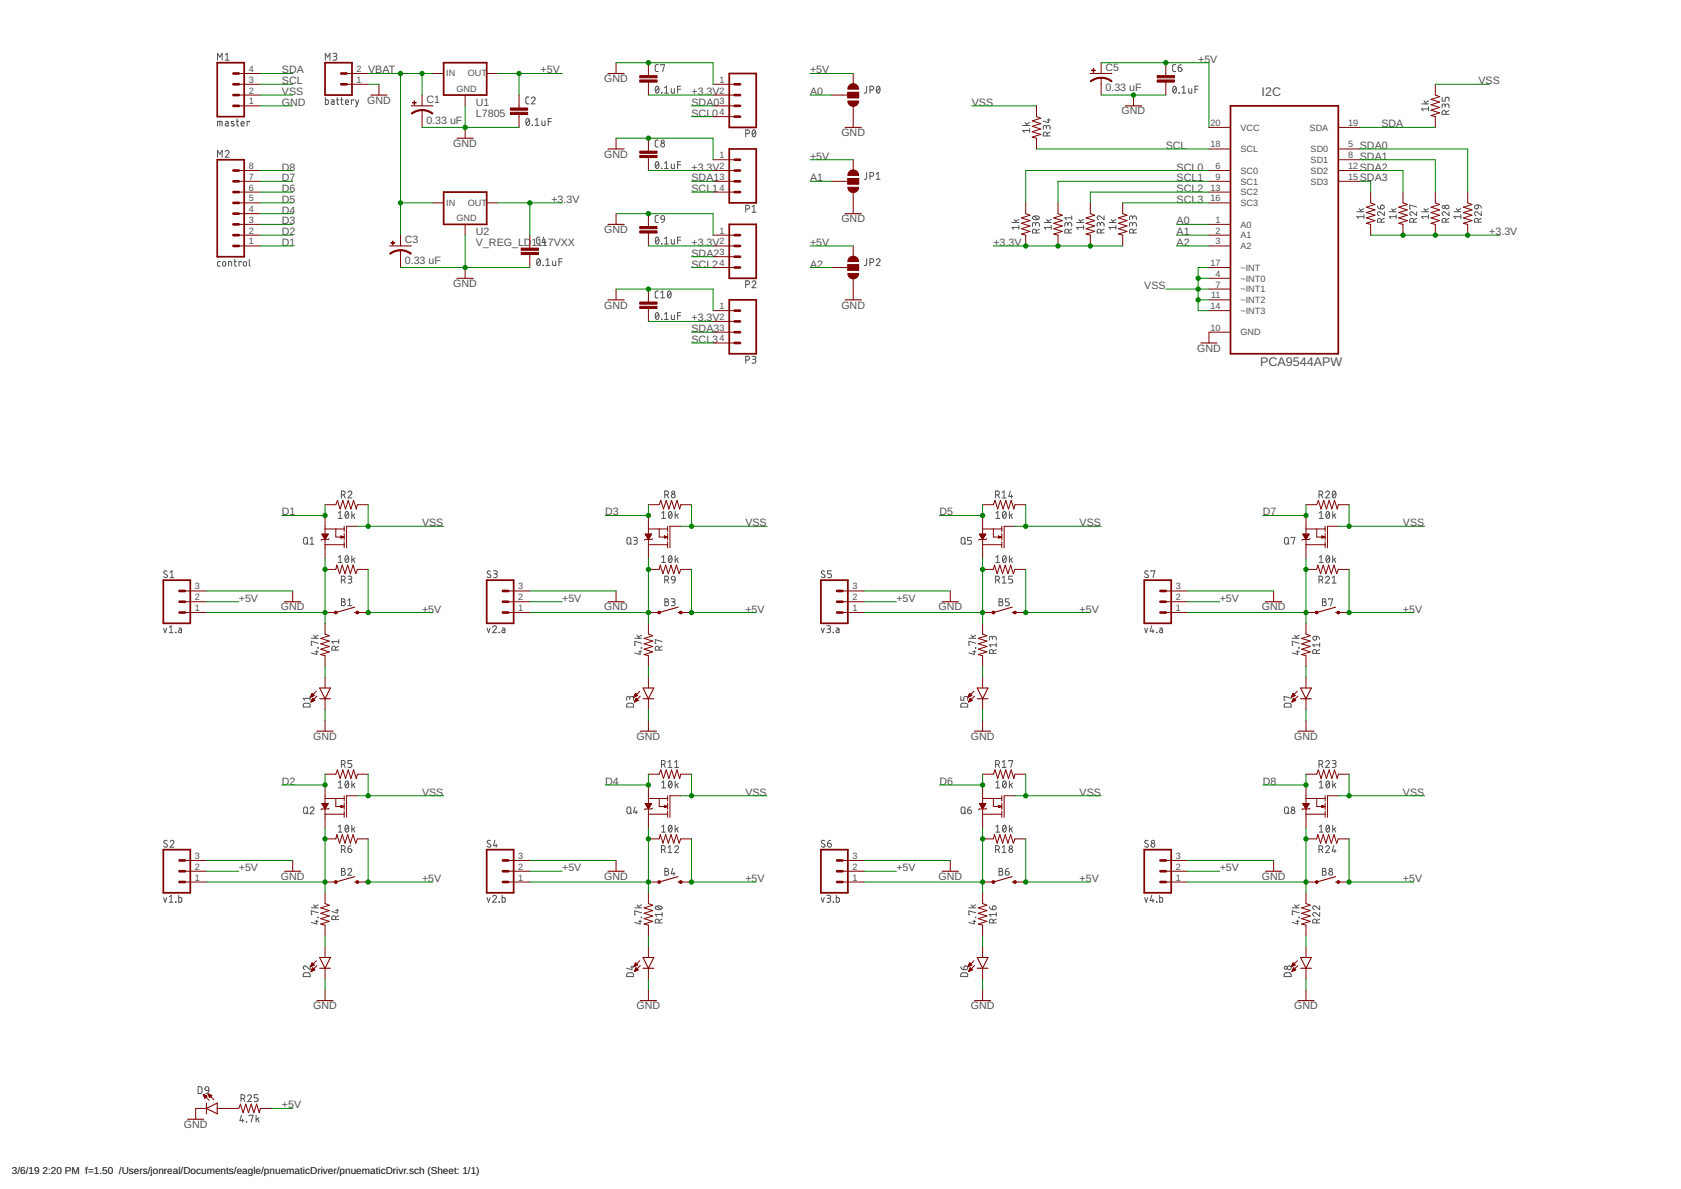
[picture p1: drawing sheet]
<svg xmlns="http://www.w3.org/2000/svg" width="594mm" height="420mm" viewBox="0 0 594 420" stroke-linecap="round" stroke-linejoin="round" font-family="sans-serif">
<defs><g id="words">
<g font-size="4.4" fill="#505050">
<text x="445.9" y="33.9">I2C</text>
<text x="445.4" y="129.4">PCA9544APW</text>
</g>
<g font-size="3.8" fill="#505050">
<text x="423.4" y="22.2">+5V</text>
<text x="99.6" y="29.8">SCL</text>
<text x="99.6" y="26">SDA</text>
<text x="130.1" y="26">VBAT</text>
<text x="191.1" y="26">+5V</text>
<text x="213.5" y="29">GND</text>
<text x="286.3" y="26">+5V</text>
<text x="390.7" y="25">C5</text>
<text x="522.5" y="29.8">VSS</text>
<text x="99.6" y="33.6">VSS</text>
<text x="244.4" y="33.6">+3.3V</text>
<text x="286.3" y="33.6">A0</text>
<text x="390.7" y="32.3">0.33 uF</text>
<text x="99.6" y="37.4">GND</text>
<text x="129.7" y="36.6">GND</text>
<text x="150.7" y="36.4">C1</text>
<text x="168.2" y="41.2">L7805</text>
<text x="168.2" y="37.4">U1</text>
<text x="244.4" y="37.4">SDA0</text>
<text x="244.4" y="41.2">SCL0</text>
<text x="343.4" y="37.4">VSS</text>
<text x="396.4" y="40.4">GND</text>
<text x="150.7" y="43.7">0.33 uF</text>
<text x="488.2" y="45">SDA</text>
<text x="160.2" y="51.9">GND</text>
<text x="297.3" y="48.1">GND</text>
<text x="412" y="52.6">SCL</text>
<text x="480.6" y="52.6">SDA0</text>
<text x="213.5" y="55.7">GND</text>
<text x="286.3" y="56.4">+5V</text>
<text x="480.6" y="56.4">SDA1</text>
<text x="99.6" y="64.1">D7</text>
<text x="99.6" y="60.3">D8</text>
<text x="244.4" y="60.3">+3.3V</text>
<text x="244.4" y="64.1">SDA1</text>
<text x="286.3" y="64.1">A1</text>
<text x="415.8" y="64.1">SCL1</text>
<text x="415.8" y="60.3">SCL0</text>
<text x="480.6" y="64.1">SDA3</text>
<text x="480.6" y="60.3">SDA2</text>
<text x="99.6" y="71.7">D5</text>
<text x="99.6" y="67.9">D6</text>
<text x="194.9" y="71.7">+3.3V</text>
<text x="244.4" y="67.9">SCL1</text>
<text x="415.8" y="67.9">SCL2</text>
<text x="415.8" y="71.7">SCL3</text>
<text x="99.6" y="75.5">D4</text>
<text x="99.6" y="83.1">D2</text>
<text x="99.6" y="79.3">D3</text>
<text x="168.2" y="83.1">U2</text>
<text x="213.5" y="82.3">GND</text>
<text x="297.3" y="78.5">GND</text>
<text x="415.8" y="79.3">A0</text>
<text x="415.8" y="83.1">A1</text>
<text x="526.3" y="83.1">+3.3V</text>
<text x="99.6" y="86.9">D1</text>
<text x="143.1" y="86">C3</text>
<text x="168.2" y="86.9">V_REG_LD1117VXX</text>
<text x="244.4" y="86.9">+3.3V</text>
<text x="286.3" y="86.9">+5V</text>
<text x="351.1" y="86.9">+3.3V</text>
<text x="415.8" y="86.9">A2</text>
<text x="143.1" y="93.2">0.33 uF</text>
<text x="244.4" y="90.7">SDA2</text>
<text x="244.4" y="94.5">SCL2</text>
<text x="286.3" y="94.5">A2</text>
<text x="160.2" y="101.4">GND</text>
<text x="404.4" y="102.2">VSS</text>
<text x="213.5" y="109">GND</text>
<text x="244.4" y="113.6">+3.3V</text>
<text x="297.3" y="109">GND</text>
<text x="244.4" y="117.4">SDA3</text>
<text x="244.4" y="121.2">SCL3</text>
<text x="423.1" y="124.3">GND</text>
<text x="99.6" y="182.2">D1</text>
<text x="149.2" y="186">VSS</text>
<text x="213.9" y="182.2">D3</text>
<text x="263.4" y="186">VSS</text>
<text x="332" y="182.2">D5</text>
<text x="381.5" y="186">VSS</text>
<text x="446.3" y="182.2">D7</text>
<text x="495.8" y="186">VSS</text>
<text x="84.4" y="212.6">+5V</text>
<text x="99.2" y="215.7">GND</text>
<text x="198.7" y="212.6">+5V</text>
<text x="213.5" y="215.7">GND</text>
<text x="316.8" y="212.6">+5V</text>
<text x="331.6" y="215.7">GND</text>
<text x="431.1" y="212.6">+5V</text>
<text x="445.9" y="215.7">GND</text>
<text x="149.2" y="216.4">+5V</text>
<text x="263.4" y="216.4">+5V</text>
<text x="381.5" y="216.4">+5V</text>
<text x="495.8" y="216.4">+5V</text>
<text x="110.7" y="261.4">GND</text>
<text x="225" y="261.4">GND</text>
<text x="343.1" y="261.4">GND</text>
<text x="457.3" y="261.4">GND</text>
<text x="99.6" y="277.4">D2</text>
<text x="149.2" y="281.2">VSS</text>
<text x="213.9" y="277.4">D4</text>
<text x="263.4" y="281.2">VSS</text>
<text x="332" y="277.4">D6</text>
<text x="381.5" y="281.2">VSS</text>
<text x="446.3" y="277.4">D8</text>
<text x="495.8" y="281.2">VSS</text>
<text x="84.4" y="307.9">+5V</text>
<text x="99.2" y="310.9">GND</text>
<text x="149.2" y="311.7">+5V</text>
<text x="198.7" y="307.9">+5V</text>
<text x="213.5" y="310.9">GND</text>
<text x="263.4" y="311.7">+5V</text>
<text x="316.8" y="307.9">+5V</text>
<text x="331.6" y="310.9">GND</text>
<text x="381.5" y="311.7">+5V</text>
<text x="431.1" y="307.9">+5V</text>
<text x="445.9" y="310.9">GND</text>
<text x="495.8" y="311.7">+5V</text>
<text x="110.7" y="356.6">GND</text>
<text x="225" y="356.6">GND</text>
<text x="343.1" y="356.6">GND</text>
<text x="457.3" y="356.6">GND</text>
<text x="99.6" y="391.7">+5V</text>
<text x="65" y="398.5">GND</text>
</g>
<g font-size="3.5">
<text x="4.2" y="415">3/6/19</text>
<text x="15" y="415">2:20 PM f=1.50 /Users/jonreal/Documents/eagle/pnuematicDriver/pnuematicDrivr.sch (Sheet: 1/1)</text>
</g>
<g font-size="3.2" fill="#505050">
<text x="87.9" y="29.2">3</text>
<text x="87.9" y="25.4">4</text>
<text x="126" y="29.2">1</text>
<text x="126" y="25.4">2</text>
<text x="157.7" y="26.9">IN</text>
<text x="165.3" y="26.9">OUT</text>
<text x="254.3" y="29.2">1</text>
<text x="87.9" y="33.1">2</text>
<text x="161.3" y="32.4">GND</text>
<text x="254.3" y="33.1">2</text>
<text x="87.9" y="36.9">1</text>
<text x="254.3" y="36.9">3</text>
<text x="254.3" y="40.7">4</text>
<text x="427.8" y="44.5">20</text>
<text x="438.4" y="46.2">VCC</text>
<text x="462.8" y="46.2">SDA</text>
<text x="476.5" y="44.5">19</text>
<text x="427.8" y="52.1">18</text>
<text x="438.4" y="53.8">SCL</text>
<text x="463.2" y="53.8">SD0</text>
<text x="476.5" y="52.1">5</text>
<text x="87.9" y="59.7">8</text>
<text x="254.3" y="55.9">1</text>
<text x="254.3" y="59.7">2</text>
<text x="429.6" y="59.7">6</text>
<text x="463.2" y="57.6">SD1</text>
<text x="476.5" y="55.9">8</text>
<text x="476.5" y="59.7">12</text>
<text x="87.9" y="63.5">7</text>
<text x="254.3" y="63.5">3</text>
<text x="429.6" y="63.5">9</text>
<text x="438.4" y="61.4">SC0</text>
<text x="438.4" y="65.2">SC1</text>
<text x="463.2" y="61.4">SD2</text>
<text x="463.2" y="65.2">SD3</text>
<text x="476.5" y="63.5">15</text>
<text x="87.9" y="71.1">5</text>
<text x="87.9" y="67.3">6</text>
<text x="254.3" y="67.3">4</text>
<text x="427.8" y="67.3">13</text>
<text x="427.8" y="71.1">16</text>
<text x="438.4" y="69">SC2</text>
<text x="87.9" y="75">4</text>
<text x="157.7" y="72.6">IN</text>
<text x="165.3" y="72.6">OUT</text>
<text x="438.4" y="72.8">SC3</text>
<text x="87.9" y="82.6">2</text>
<text x="87.9" y="78.8">3</text>
<text x="161.3" y="78.2">GND</text>
<text x="254.3" y="82.6">1</text>
<text x="429.6" y="78.8">1</text>
<text x="429.6" y="82.6">2</text>
<text x="438.4" y="80.4">A0</text>
<text x="87.9" y="86.4">1</text>
<text x="254.3" y="86.4">2</text>
<text x="429.6" y="86.4">3</text>
<text x="438.4" y="84.3">A1</text>
<text x="438.4" y="88.1">A2</text>
<text x="254.3" y="90.2">3</text>
<text x="254.3" y="94">4</text>
<text x="427.8" y="94">17</text>
<text x="438.4" y="95.7">~INT</text>
<text x="429.6" y="97.8">4</text>
<text x="429.6" y="101.6">7</text>
<text x="438.4" y="99.5">~INT0</text>
<text x="428" y="105.4">11</text>
<text x="438.4" y="103.3">~INT1</text>
<text x="438.4" y="107.1">~INT2</text>
<text x="254.3" y="109.2">1</text>
<text x="254.3" y="113.1">2</text>
<text x="427.8" y="109.2">14</text>
<text x="438.4" y="110.9">~INT3</text>
<text x="254.3" y="116.9">3</text>
<text x="427.8" y="116.9">10</text>
<text x="438.4" y="118.5">GND</text>
<text x="254.3" y="120.7">4</text>
<text x="68.8" y="208.3">3</text>
<text x="183.1" y="208.3">3</text>
<text x="301.2" y="208.3">3</text>
<text x="415.5" y="208.3">3</text>
<text x="68.8" y="215.9">1</text>
<text x="68.8" y="212.1">2</text>
<text x="183.1" y="215.9">1</text>
<text x="183.1" y="212.1">2</text>
<text x="301.2" y="215.9">1</text>
<text x="301.2" y="212.1">2</text>
<text x="415.5" y="215.9">1</text>
<text x="415.5" y="212.1">2</text>
<text x="68.8" y="303.5">3</text>
<text x="183.1" y="303.5">3</text>
<text x="301.2" y="303.5">3</text>
<text x="415.5" y="303.5">3</text>
<text x="68.8" y="311.2">1</text>
<text x="68.8" y="307.3">2</text>
<text x="183.1" y="311.2">1</text>
<text x="183.1" y="307.3">2</text>
<text x="301.2" y="311.2">1</text>
<text x="301.2" y="307.3">2</text>
<text x="415.5" y="311.2">1</text>
<text x="415.5" y="307.3">2</text>
</g>
</g></defs>
<g fill="none" stroke="#505050" stroke-width=".35">
<path d="M79.6 19.4l.7-.6v2.5M117.7 18.8h.8a.54 .54 0 0 1 .5 .6 .54 .54 0 0 1-.5 .5h-.5M118.4 19.9a.68 .68 0 0 1 .6 .7 .68 .68 0 0 1-.6 .7h-.7M76.9 21.3v-2.5l.8 1.4 .8-1.4v2.5M79.6 21.3h1.4M115 34.5v2.4l1-.1v-1.3l-1-.2M115 21.3v-2.5l.8 1.4 .8-1.4v2.5M117.1 35.3l.9 .2 .1 1.4h-.6a.47 .47 0 0 1-.5-.5 .47 .47 0 0 1 .5-.4h.6M118.9 35.3h.8M119.2 34.5v2.1l.5 .3M120.4 35.3h.8M120.7 34.5v2.1l.5 .3"/>
<path d="M122.1 36.1h1.1a.57 .57 0 0 0-.4-.8 .57 .57 0 0 0-.7 .5l.1 1 1 .1M125 35.5v-.2h-.8v1.6M125.7 35.3l.5 1.6M126.8 35.3l-.9 2.4h-.2M186.9 34.3h-.7l-.4 .5 .1 1.7 1 .2M187.8 34.8a.67 .67 0 0 1 .9-.5 .67 .67 0 0 1 .3 1l-1.2 1.4h1.3M231.8 30.7a.63 .63 0 0 1 .9-.1 .63 .63 0 0 1 .2 .8 1.04 1.04 0 0 1-.8 1.5 1.73 1.73 0 0 1-.3-2.2zM232.6 22.8l-.7 .1-.3 .5v1.7l1 .2M232.8 31l-1.1 1.4M233.5 23.1v-.3h1.4l-.7 2.5M233.8 32.8l.1 .1zM234.8 32.9h1.4"/>
<path d="M234.8 31l.7-.5v2.4M237.2 31.3v1.2l.4 .4h.7v-1.6M239.5 31.5h1M240.5 30.5h-1v2.4M306.3 30.5l-.1 2-.7 .4M307.4 31.8h.7a.68 .68 0 0 0 .7-.7 .68 .68 0 0 0-.7-.6h-.7v2.4M309.9 30.7a.75 .75 0 0 1 1 0 .75 .75 0 0 1 .1 1 .81 .81 0 0 1-.1 .9 .81 .81 0 0 1-.8 .2 1.93 1.93 0 0 1-.2-2.1zM310.9 31l-1.1 1.4M414.8 30.6a.91 .91 0 0 1 1 .3 .91 .91 0 0 1 0 1.1 .69 .69 0 0 1-.7 .9 .69 .69 0 0 1-.7-.9zM415.5 22.8l-.7 .1-.4 .5 .1 1.7 1 .2M415.6 31l-1.1 1.4M416.4 23.9h.8a.68 .68 0 0 1 .5 .8 .68 .68 0 0 1-.7 .6 .68 .68 0 0 1-.6-.7z"/>
<path d="M416.7 32.8l.1 .1zM417.4 22.8l-.7 .4-.3 .7M417.7 32.9h1.4M417.7 31l.7-.5v2.4M420.1 31.3v1.2l.4 .4h.7v-1.6M422.3 31.5h1.1M423.4 30.5h-1.1v2.4M502.4 36.7h2.4M503.2 35.6l.8 1.1M504.8 37.8v1.4M504.8 38.5h-2.4l.6 .7M504.8 35.6l-1.1 .7"/>
<path d="M509.7 34.4v1.3h1v-.8a.69 .69 0 0 1 .7-.5 .69 .69 0 0 1 .7 .5v.8M510.7 37.4a.68 .68 0 0 1 .7-.7 .68 .68 0 0 1 .7 .7v.7M510.7 37.8v-.5a.54 .54 0 0 0-.5-.6 .54 .54 0 0 0-.5 .6v.8M512.1 39.1l-1.1 .5M76.9 44.5v-1.6l1.5 .1 .1 1.5M76.9 55.6v-2.5l.8 1.4 .8-1.4v2.5M77.7 42.9v1.6M79.6 53.7a.66 .66 0 0 1 .9-.5 .66 .66 0 0 1 .3 1l-1.2 1.4h1.4M79.7 42.9l.9 .2v1.4h-.6a.48 .48 0 0 1-.4-.5 .48 .48 0 0 1 .4-.4h.6M82.6 43l-.6-.1-.3 .3 1 .7 .1 .4-.4 .2-.7-.1M83.5 42.9h.8M83.8 42.1v2.2l.5 .2"/>
<path d="M85.2 43.7h1.1a.58 .58 0 0 0-.4-.8 .58 .58 0 0 0-.7 .5l.1 1 1 .1M88.1 43.2v-.3h-.8v1.6M186.2 42a.93 .93 0 0 1 1 .4 .93 .93 0 0 1 0 1 .69 .69 0 0 1-.7 .9 .69 .69 0 0 1-.6-.9zM187 42.4l-1 1.4M188.1 44.2l.1 .1zM189.1 44.3h1.4M189.1 42.4l.7-.5v2.4M191.5 42.7v1.2l.4 .4h.7v-1.6M193.7 43h1.1M194.8 41.9h-1.1v2.4M231.9 57.2a.8 .8 0 0 1 .9 .2 .8 .8 0 0 1 .1 1 .81 .81 0 0 1-.1 .8 .81 .81 0 0 1-.9 .3 1.87 1.87 0 0 1 0-2.3zM232.6 49.5h-.7l-.3 .6v1.6l1 .2"/>
<path d="M232.8 57.7l-1.1 1.3M233.8 59.4l.1 .2zM234.8 57.7l.7-.6v2.5M234.8 59.6h1.4M237.2 57.9v1.3l.4 .4h.7v-1.7M239.5 58.2h1M240.5 57.1h-1v2.5M263.5 47.2h.7a.68 .68 0 0 0 .7-.6 .68 .68 0 0 0-.7-.7h-.7v2.4M266.2 46a.8 .8 0 0 1 .9 .2 .8 .8 0 0 1 0 .9 .81 .81 0 0 1-.1 .9 .81 .81 0 0 1-.8 .2 1.87 1.87 0 0 1 0-2.2zM267 46.4l-1.1 1.4M361.5 44.3h2.4M362.3 43.3l.8 1"/>
<path d="M363.9 46.1h-2.4l.5 .7M363.9 45.4v1.4M363.9 43.3l-1.1 .6M369.8 45a.68 .68 0 0 1 .7-.7 .68 .68 0 0 1 .6 .7v.7M369.8 45.4v-.5a.54 .54 0 0 0-.6-.6 .54 .54 0 0 0-.5 .6v.8M370.1 48v-.7a.68 .68 0 0 0-.7-.6 .68 .68 0 0 0-.7 .6v.7h2.4M370.1 42.4h1M370.6 42v1.3l-1.9-.5M371.1 46.7l-1 .5M511 40.4v-.7a.68 .68 0 0 0-.7-.6 .68 .68 0 0 0-.6 .6v.7h2.4M232.6 76.2h-.7l-.3 .5v1.7l1 .2M233.6 76.5a.68 .68 0 0 1 .8-.3 .68 .68 0 0 1 .5 .7v.6h-.8a.65 .65 0 0 1-.5-1z"/>
<path d="M234.9 77.5l-.4 .8-.7 .3M263.5 73.9h.7a.68 .68 0 0 0 .7-.7 .68 .68 0 0 0-.7-.6h-.7v2.4M265.8 73.1l.7-.5v2.4M265.8 75h1.3M306.3 60.9l-.1 2.1-.7 .4M307.4 62.3h.7a.68 .68 0 0 0 .7-.7 .68 .68 0 0 0-.7-.7h-.7v2.5M309.7 63.4h1.3M309.7 61.5l.6-.6v2.5M357.7 78.6h2.4M358.5 77.6l.8 1M360.1 79.7v1.3M360.1 77.6l-1.2 .5"/>
<path d="M365 76.7a1.43 1.43 0 0 1 2.3 .4 1.38 1.38 0 0 1-2.4-.3zM365.4 76.4l1.4 1.1M366 79.3a.68 .68 0 0 1 .6-.7 .68 .68 0 0 1 .7 .7v.7M366 79.7v-.5a.54 .54 0 0 0-.6-.6 .54 .54 0 0 0-.5 .6v.8M369.1 78.6h2.4M369.9 77.6l.8 1M371.5 79.7v1.3M371.5 77.6l-1.1 .5M377.4 79.3a.68 .68 0 0 1 .7-.7 .68 .68 0 0 1 .7 .7v.7M377.4 79.7v-.5a.54 .54 0 0 0-.5-.6 .54 .54 0 0 0-.6 .6v.8M378.8 76.3v1.3M378.8 77h-2.5l.6 .6"/>
<path d="M380.5 78.6h2.4M381.3 77.6l.8 1M382.9 79.7v1.3M382.9 77.6l-1.1 .5M388.8 79.3a.68 .68 0 0 1 .7-.7 .68 .68 0 0 1 .7 .7v.7M388.8 79.7v-.5a.54 .54 0 0 0-.5-.6 .54 .54 0 0 0-.5 .6v.8M390.2 76.3v1.3l-1.4-1.1a.67 .67 0 0 0-1 .2 .67 .67 0 0 0 .5 .9M391.9 78.6h2.5M392.7 77.6l.9 1M394.4 79.7v1.3M394.4 77.6l-1.2 .5M400.3 79.3a.68 .68 0 0 1 .6-.7 .68 .68 0 0 1 .7 .7v.7"/>
<path d="M400.3 79.7v-.5a.54 .54 0 0 0-.6-.6 .54 .54 0 0 0-.5 .6v.8M400.3 77a.68 .68 0 0 1 .6-.7 .68 .68 0 0 1 .7 .7v.6M400.3 77.4v-.6a.54 .54 0 0 0-.6-.5 .54 .54 0 0 0-.5 .5v.8M479.6 74.8h2.4M480.4 73.7l.8 1.1M482 76.6h-2.4l.5 .6M482 75.9v1.3M482 73.7l-1.2 .6M486.8 72.7l.3 .8 .8 .3M488.1 72.6a.69 .69 0 0 1 1.1 .3 .69 .69 0 0 1-.6 .9h-.7zM488.1 78.5v-.7a.68 .68 0 0 0-.6-.6 .68 .68 0 0 0-.7 .6v.7h2.4M489.2 74.8v1.4l-1.3-1.2a.67 .67 0 0 0-1.1 .2 .67 .67 0 0 0 .5 1"/>
<path d="M489.2 77.2l-1.1 .5M491 74.8h2.4M491.8 73.7l.8 1.1M493.4 76.6h-2.4l.5 .6M493.4 75.9v1.3M493.4 73.7l-1.1 .6M499.6 78.5v-.7a.68 .68 0 0 0-.7-.6 .68 .68 0 0 0-.7 .6v.7h2.5M500.7 74.8v1.4l-1.4-1.2a.67 .67 0 0 0-1.1 .2 .67 .67 0 0 0 .6 1M500.7 73.2l-2.5-.7v1.3h.3M500.7 77.2l-1.1 .5M502.4 74.8h2.4M503.2 73.7l.8 1.1"/>
<path d="M504.8 76.6h-2.4l.6 .6M504.8 75.9v1.3M504.8 73.7l-1.1 .6M511 78.5v-.7a.68 .68 0 0 0-.7-.6 .68 .68 0 0 0-.6 .6v.7h2.4M512.1 74.8v1.4l-1.4-1.2a.67 .67 0 0 0-1 .2 .67 .67 0 0 0 .5 1M512.1 77.2l-1.1 .5M513.8 74.8h2.5M514.7 73.7l.8 1.1M516.3 76.6h-2.5l.6 .6M516.3 75.9v1.3M516.3 73.7l-1.2 .6M521.4 72.6l1-.1v.8a.68 .68 0 0 1-1 .4 .68 .68 0 0 1 0-1.1z"/>
<path d="M522.4 78.5v-.7a.68 .68 0 0 0-.6-.6 .68 .68 0 0 0-.7 .6v.7h2.4M522.4 72.5l.8 .3 .3 .8M523.5 74.8v1.4l-1.3-1.2a.67 .67 0 0 0-1.1 .2 .67 .67 0 0 0 .5 1M523.5 77.2l-1.1 .5M77.8 92.4l-.7 .1-.2 .3 .1 1.1 .8 .1M78.8 92.6l.5-.2a.91 .91 0 0 1 0 1.6l-.6-.3zM80.8 94v-1.6l1.1 .3v1.3M82.7 92.4h.8M83 91.6v2l.5 .4M85.3 92.7v-.3h-.8v1.6M86.1 92.6l.6-.2a.91 .91 0 0 1 0 1.6l-.6-.3zM88.1 91.6v2.2l.4 .2"/>
<path d="M189.9 91.6a.66 .66 0 0 1 .8-.1 .66 .66 0 0 1 .3 .8 .93 .93 0 0 1 0 1.1 .93 .93 0 0 1-1 .4 1.92 1.92 0 0 1-.1-2.2zM190.7 83.8h-.7l-.3 .5v1.6l.3 .3h.7M190.9 91.9l-1.1 1.4M191.9 93.7l.1 .2zM192.2 83.8l-.6 1.9h1.4M192.6 85.2v1M192.9 93.9h1.4M192.9 91.9l.7-.5v2.5M195.3 92.2v1.3l.4 .4h.7v-1.7M197.5 92.5h1.1M198.6 91.4h-1.1v2.5M231.8 84a.64 .64 0 0 1 .9-.1 .64 .64 0 0 1 .2 .8 1.04 1.04 0 0 1-.8 1.5 1.76 1.76 0 0 1-.3-2.2z"/>
<path d="M232.8 84.3l-1.1 1.4M233.8 86.1l.1 .1zM234.8 84.3l.7-.5v2.4M234.8 86.2h1.4M237.2 84.6v1.2l.4 .4h.7v-1.6M239.5 84.9h1M240.5 83.8h-1v2.4M265.8 99.8a.66 .66 0 0 1 .9-.5 .66 .66 0 0 1 .2 1l-1.1 1.4h1.3M306.3 91.4l-.1 2.1-.7 .4M307.4 92.8h.7a.68 .68 0 0 0 .7-.7 .68 .68 0 0 0-.7-.7h-.7v2.5M309.7 91.9a.67 .67 0 0 1 .9-.5 .67 .67 0 0 1 .2 1.1l-1.1 1.4h1.3M360.1 80.4h-2.4l.5 .6"/>
<path d="M366.2 82.3v-.7a.68 .68 0 0 0-.6-.6 .68 .68 0 0 0-.7 .6v.7h2.4M367.3 81l-1.1 .5M371.5 80.4h-2.4l.5 .6M377.7 82.3v-.7a.68 .68 0 0 0-.7-.6 .68 .68 0 0 0-.7 .6v.7h2.5M378.8 81l-1.1 .5M382.9 80.4h-2.4l.5 .6M389.1 82.3v-.7a.68 .68 0 0 0-.7-.6 .68 .68 0 0 0-.6 .6v.7h2.4M390.2 81l-1.1 .5M394.4 80.4h-2.5l.6 .6M400.5 82.3v-.7a.68 .68 0 0 0-.6-.6 .68 .68 0 0 0-.7 .6v.7h2.4M401.6 81l-1.1 .5M231.8 110.7a.64 .64 0 0 1 .9-.1 .64 .64 0 0 1 .2 .8 1.04 1.04 0 0 1-.8 1.5 1.76 1.76 0 0 1-.3-2.2z"/>
<path d="M232.6 102.8l-.7 .1-.3 .5v1.7l1 .2M232.8 111l-1.1 1.4M233.5 105.3h1.4M233.5 103.4l.7-.6v2.5M233.8 112.8l.1 .1zM234.8 111l.7-.5v2.4M234.8 112.9h1.4M236.1 103a.66 .66 0 0 1 .9 0 .66 .66 0 0 1 .2 .8 .93 .93 0 0 1 0 1 .93 .93 0 0 1-1 .4 1.92 1.92 0 0 1-.1-2.2zM237.1 103.4l-1.1 1.3M237.2 111.3v1.2l.4 .4h.7v-1.6M239.5 111.5h1M240.5 110.5h-1v2.4"/>
<path d="M263.5 100.6h.7a.68 .68 0 0 0 .7-.7 .68 .68 0 0 0-.7-.7h-.7v2.5M263.5 127.3h.7a.68 .68 0 0 0 .7-.7 .68 .68 0 0 0-.7-.7h-.7v2.4M265.8 125.9h.8a.54 .54 0 0 1 .5 .5 .54 .54 0 0 1-.5 .6h-.6M266.5 127a.68 .68 0 0 1 .6 .7 .68 .68 0 0 1-.6 .6h-.7M120.6 174.9h.7a.68 .68 0 0 0 .7-.7 .68 .68 0 0 0-.7-.7h-.7v2.5M121.5 174.9l.5 1.1M123 174.1a.66 .66 0 0 1 .9-.5 .66 .66 0 0 1 .2 1l-1.1 1.4h1.3M234.9 174.9h.7a.68 .68 0 0 0 .7-.7 .68 .68 0 0 0-.7-.7h-.7v2.5M235.7 174.9l.6 1.1M351.9 174.9h.6a.68 .68 0 0 0 .7-.7 .68 .68 0 0 0-.7-.7h-.6v2.5M352.7 174.9l.5 1.1M354.2 176h1.3"/>
<path d="M354.2 174.1l.7-.6v2.5M357.1 173.5l-.6 1.9h1.4M357.5 174.9v1.1M466.2 174.9h.6a.68 .68 0 0 0 .7-.7 .68 .68 0 0 0-.7-.7h-.6v2.5M467 174.9l.5 1.1M468.5 174.1a.66 .66 0 0 1 .9-.5 .66 .66 0 0 1 .2 1l-1.1 1.4h1.3M471.1 173.7a.65 .65 0 0 1 .8-.1 .65 .65 0 0 1 .2 .8 1.01 1.01 0 0 1-.8 1.5 1.77 1.77 0 0 1-.2-2.2zM472 174.1l-1 1.3M107.4 190.2a.68 .68 0 0 1 .8-.3 .68 .68 0 0 1 .4 .7v1a.68 .68 0 0 1-.6 .7 .68 .68 0 0 1-.7-.7zM108.4 191.8l.5 .5M109.6 190.4l.7-.5v2.4M109.6 192.3h1.3"/>
<path d="M119.5 181.3l.7-.6v2.5M119.5 196.9l.7-.5v2.4M119.5 183.2h1.4M119.5 198.8h1.4M122.2 181a.65 .65 0 0 1 .8-.1 .65 .65 0 0 1 .2 .8 .91 .91 0 0 1 .1 1 .91 .91 0 0 1-1 .4 1.89 1.89 0 0 1-.1-2.1zM122.3 196.5a.91 .91 0 0 1 1 .3 .91 .91 0 0 1-.1 1.1 .69 .69 0 0 1-.6 .9 .69 .69 0 0 1-.7-.9zM123.1 181.3l-1.1 1.3M123.1 196.9l-1.1 1.4M124.3 180.7v2.5M124.3 196.4v2.4M124.8 182l.6 1.2M124.8 197.7l.6 1.1"/>
<path d="M125.4 181.6l-1.1 .8M125.4 197.2l-1.1 .8M221.7 190.2a.68 .68 0 0 1 .8-.3 .68 .68 0 0 1 .4 .7v1a.68 .68 0 0 1-.7 .7 .68 .68 0 0 1-.6-.7zM222.7 191.8l.5 .5M223.9 189.9h.8a.55 .55 0 0 1 .5 .5 .55 .55 0 0 1-.5 .6h-.5M224.6 191a.67 .67 0 0 1 .6 .7 .67 .67 0 0 1-.6 .6h-.7M233.8 183.2h1.4M233.8 198.8h1.4M233.8 181.3l.7-.6v2.5M233.8 196.9l.7-.5v2.4M236.5 181l.1-.2a.79 .79 0 0 1 .9 .3 .79 .79 0 0 1 .1 .9 .81 .81 0 0 1-.2 .8 .81 .81 0 0 1-.8 .3 1.89 1.89 0 0 1-.1-2.1zM236.5 196.6l.1-.1a.79 .79 0 0 1 .9 .2 .79 .79 0 0 1 .1 .9 .81 .81 0 0 1-.2 .9 .81 .81 0 0 1-.8 .2 1.89 1.89 0 0 1-.1-2.1z"/>
<path d="M237.4 181.3l-1.1 1.3M237.4 196.9l-1.1 1.4M238.6 180.7v2.5M238.6 196.4v2.4M239.1 182l.6 1.2M239.1 197.7l.6 1.1M239.7 181.6l-1.1 .8M239.7 197.2l-1.1 .8M340 190l.4-.1 .5 .3 .1 1.4a.68 .68 0 0 1-.6 .7 .68 .68 0 0 1-.7-.7v-1.2zM340.8 191.8l.5 .5M343.3 189.9h-1.3v1.1h.8a.68 .68 0 0 1 .5 .7 .68 .68 0 0 1-.5 .6h-.8M351.9 183.2h1.4"/>
<path d="M351.9 198.8h1.4M351.9 181.3l.7-.6v2.5M351.9 196.9l.7-.5v2.4M354.6 181l.1-.2a.91 .91 0 0 1 .9 .4 .91 .91 0 0 1 0 1.1 .66 .66 0 0 1-.2 .7 .66 .66 0 0 1-.8 0 2.01 2.01 0 0 1 0-2zM354.6 196.6l.1-.1a.91 .91 0 0 1 .9 .3 .91 .91 0 0 1 0 1.1 .66 .66 0 0 1-.2 .8 .66 .66 0 0 1-.8-.1 2.01 2.01 0 0 1 0-2zM355.5 181.3l-1.1 1.3M355.5 196.9l-1.1 1.4M356.7 180.7v2.5M356.7 196.4v2.4M357.2 182l.6 1.2M357.2 197.7l.6 1.1M357.8 181.6l-1.1 .8"/>
<path d="M357.8 197.2l-1.1 .8M454.1 190.2a.68 .68 0 0 1 .7-.3 .68 .68 0 0 1 .5 .7v1a.68 .68 0 0 1-.7 .7 .68 .68 0 0 1-.6-.7zM455 191.8l.6 .5M456.3 190.2v-.3h1.3l-.7 2.4M466.2 183.2h1.4M466.2 198.8h1.4M466.2 181.3l.7-.6v2.5M466.2 196.9l.7-.5v2.4M468.8 181a.56 .56 0 0 1 .7-.2 .56 .56 0 0 1 .3 .6 1.1 1.1 0 0 1-.7 1.8 1.77 1.77 0 0 1-.3-2.2zM468.8 196.6a.56 .56 0 0 1 .7-.2 .56 .56 0 0 1 .3 .6 1.04 1.04 0 0 1 .2 1.1 1.04 1.04 0 0 1-1 .6 1.93 1.93 0 0 1-.2-2.1zM469.8 181.3l-1.1 1.3M469.8 196.9l-1.1 1.4"/>
<path d="M471 180.7v2.5M471 196.4v2.4M471.5 182l.6 1.2M471.5 197.7l.6 1.1M472.1 181.6l-1.1 .8M472.1 197.2l-1.1 .8M59.1 201.9a.61 .61 0 0 0-1-.1 .61 .61 0 0 0 .1 .9l.7 .4a.67 .67 0 0 1-.1 1.1 .67 .67 0 0 1-1-.4M60.1 202.2l.7-.5v2.4M60.1 204.1h1.3M120.6 205h.7a.68 .68 0 0 0 .7-.7 .68 .68 0 0 0-.7-.7h-.7v2.4M120.7 211.6h.7a.54 .54 0 0 1 .5 .5 .54 .54 0 0 1-.5 .6 .68 .68 0 0 1 .6 .7 .68 .68 0 0 1-.6 .6h-.7zM120.7 212.7h.7"/>
<path d="M121.5 205l.5 1M122.9 214h1.4M122.9 212.2l.7-.6v2.4M123 203.6h.8a.54 .54 0 0 1 .5 .5 .54 .54 0 0 1-.5 .6h-.5M123.7 204.7a.68 .68 0 0 1 .6 .7 .68 .68 0 0 1-.6 .6h-.7M173.3 201.9a.6 .6 0 0 0-.9-.1 .6 .6 0 0 0 .1 .9l.7 .4a.66 .66 0 0 1-.1 1.1 .66 .66 0 0 1-1-.4M174.4 201.7h.8a.54 .54 0 0 1 .6 .5 .54 .54 0 0 1-.6 .6h-.5M175.1 202.8a.68 .68 0 0 1 .6 .7 .68 .68 0 0 1-.6 .6h-.7M234.9 205h.7a.68 .68 0 0 0 .7-.7 .68 .68 0 0 0-.7-.7h-.7v2.4M235 211.6h.6a.54 .54 0 0 1 .6 .5 .54 .54 0 0 1-.6 .6 .68 .68 0 0 1 .7 .7 .68 .68 0 0 1-.7 .6h-.6zM235 212.7h.6M235.7 205l.6 1"/>
<path d="M237.2 211.6h.8a.54 .54 0 0 1 .6 .5 .54 .54 0 0 1-.6 .6h-.5M237.4 203.9a.68 .68 0 0 1 .7-.3 .68 .68 0 0 1 .5 .7v.7h-.8a.64 .64 0 0 1-.5-.5 .64 .64 0 0 1 .1-.6zM237.9 212.7a.68 .68 0 0 1 .7 .7 .68 .68 0 0 1-.7 .6h-.7M238.6 205l-.3 .7-.8 .3M291.4 201.9a.61 .61 0 0 0-.9-.1 .61 .61 0 0 0 .1 .9l.7 .4a.66 .66 0 0 1-.1 1.1 .66 .66 0 0 1-1-.4M293.8 201.7h-1.3v1.1h.8a.69 .69 0 0 1 .5 .7 .69 .69 0 0 1-.5 .6h-.8M351.9 205h.6a.68 .68 0 0 0 .7-.7 .68 .68 0 0 0-.7-.7h-.6v2.4M352.7 205l.5 1M353.1 211.6h.7a.54 .54 0 0 1 .5 .5 .54 .54 0 0 1-.5 .6 .68 .68 0 0 1 .6 .7 .68 .68 0 0 1-.6 .6h-.7zM353.1 212.7h.7M354.2 206h1.3M354.2 204.2l.7-.6v2.4"/>
<path d="M356.7 211.6h-1.4v1.1h.8a.69 .69 0 0 1 .6 .7 .69 .69 0 0 1-.6 .6h-.8M357.9 203.6h-1.4v1.1h.8a.69 .69 0 0 1 .6 .7 .69 .69 0 0 1-.6 .6h-.8M405.7 201.9a.6 .6 0 0 0-.9-.1 .6 .6 0 0 0 .1 .9l.7 .4a.66 .66 0 0 1-.1 1.1 .66 .66 0 0 1-1-.4M406.8 202v-.3h1.3l-.6 2.4M466.2 205h.6a.68 .68 0 0 0 .7-.7 .68 .68 0 0 0-.7-.7h-.6v2.4M467 205l.5 1M467.4 211.6h.6a.54 .54 0 0 1 .6 .5 .54 .54 0 0 1-.6 .6 .68 .68 0 0 1 .7 .7 .68 .68 0 0 1-.7 .6h-.6zM467.4 212.7h.6M468.5 204.2a.66 .66 0 0 1 .9-.6 .66 .66 0 0 1 .2 1.1l-1.1 1.3h1.3M469.6 211.9v-.3h1.4l-.7 2.4M470.8 206h1.4M470.8 204.2l.7-.6v2.4"/>
<path d="M57.8 222l.6 1.6 .5-1.6M59.8 221.7l.7-.6v2.5M59.8 223.6h1.4M62.1 223.4l.1 .2zM63.2 222l.9 .2v1.4h-.6a.47 .47 0 0 1-.4-.5 .47 .47 0 0 1 .4-.5h.6M110 225.6h2.5M110.8 224.5l.9 1.1M111.4 230.3h1.1M111.9 229.9v1.4l-1.9-.6M112.3 228.9l.2 .1zM112.5 227.3l-2.5-.7v1.4h.3M112.5 224.5l-1.2 .6"/>
<path d="M118.6 229.7v-.7a.68 .68 0 0 0-.7-.6 .68 .68 0 0 0-.6 .6v.7h2.4M119.7 228.4l-1.1 .5M119.7 226.7h-2.4l.5 .7M119.7 226v1.4M172.1 222l.6 1.6 .5-1.6M174.1 221.7a.67 .67 0 0 1 .9-.5 .67 .67 0 0 1 .3 1l-1.2 1.4h1.4M176.3 223.4l.2 .2zM177.5 222h.7l.2 .4v1.2h-.6a.47 .47 0 0 1-.4-.5 .47 .47 0 0 1 .4-.5h.6M224.3 225.6h2.5M225.1 224.5l.8 1.1M225.7 230.3h1.1M226.2 229.9v1.4l-1.9-.6"/>
<path d="M226.6 228.9l.2 .1zM226.8 227.3l-2.5-.7v1.4h.3M226.8 224.5l-1.2 .6M232.9 229.7v-.7a.68 .68 0 0 0-.7-.6 .68 .68 0 0 0-.6 .6v.7h2.4M234 226.7l-2.4-.7v1.4h.2M234 228.4l-1.1 .5M290.2 222l.6 1.6 .5-1.6M292.2 221.1h.8a.54 .54 0 0 1 .5 .6 .54 .54 0 0 1-.5 .5h-.5M292.9 222.2a.68 .68 0 0 1 .7 .7 .68 .68 0 0 1-.7 .7h-.7M294.4 223.4l.2 .2zM295.6 222l.9 .2v1.4h-.6a.47 .47 0 0 1-.5-.5 .47 .47 0 0 1 .5-.5h.6M342.4 225.6h2.4"/>
<path d="M343.2 224.5l.8 1.1M343.8 230.3h1M344.3 229.9v1.4l-1.9-.6M344.7 228.9l.1 .1zM344.8 227.3l-2.4-.7v1.4h.3M344.8 224.5l-1.1 .6M350.7 225.5a.68 .68 0 0 1 .7-.6 .68 .68 0 0 1 .7 .6v.7M350.7 225.9v-.5a.54 .54 0 0 0-.5-.5 .54 .54 0 0 0-.5 .5v.8M351 230.9v-.7a.68 .68 0 0 0-.7-.7 .68 .68 0 0 0-.6 .7v.7h2.4M352.1 229.5l-1.1 .6M352.1 227.9h-2.4l.5 .7M352.1 227.2v1.4"/>
<path d="M404.5 222l.5 1.6 .6-1.6M407 221.1l-.5 1.9h1.3M407.4 222.5v1.1M408.7 223.4l.2 .2zM409.9 222h.7l.2 .4v1.2h-.6a.47 .47 0 0 1-.5-.5 .47 .47 0 0 1 .5-.5h.6M456.7 225.6h2.4M457.5 224.5l.8 1.1M458 230.3h1.1M458.6 229.9v1.4l-1.9-.6M459 228.9l.1 .1zM459.1 227.3l-2.4-.7v1.4h.3M459.1 224.5l-1.1 .6"/>
<path d="M464.1 225.1l1.2-.2v.8a.68 .68 0 0 1-1 .4 .68 .68 0 0 1-.2-1zM465.3 230.9v-.7a.68 .68 0 0 0-.7-.7 .68 .68 0 0 0-.7 .7v.7h2.5M465.3 224.9l.8 .3 .3 .7M466.4 227.9h-2.5l.6 .7M466.4 229.5l-1.1 .6M466.4 227.2v1.4M107.3 248.8l.5-.3 1.5 .1 .3 1.3h-2.4zM109.6 246.1v1.3M109.6 246.8h-2.4l.5 .6M221.7 248.6h1.9l.3 1.3h-2.4zM222.5 246.8a.68 .68 0 0 1 .7-.7 .68 .68 0 0 1 .7 .7v.6M222.5 247.2v-.6a.54 .54 0 0 0-.5-.5 .54 .54 0 0 0-.5 .5v.8"/>
<path d="M339.6 246.1v1.3h1v-.8a.69 .69 0 0 1 .7-.5 .69 .69 0 0 1 .7 .5v.8M339.7 248.8l.5-.3 1.5 .1 .3 1.3h-2.4zM454 248.8l.5-.3h1.3l.4 .5 .1 .9h-2.5zM456.3 246.8l-2.5-.7v1.3h.3M119.5 276.5l.7-.5v2.4M119.5 278.4h1.4M120.6 270.1h.7a.68 .68 0 0 0 .7-.7 .68 .68 0 0 0-.7-.6h-.7v2.4M121.5 270.1l.5 1.1M122.3 276.1a.78 .78 0 0 1 .9 .2 .78 .78 0 0 1 .1 .9 .82 .82 0 0 1-.2 .9 .82 .82 0 0 1-.8 .2 1.87 1.87 0 0 1 0-2.2zM123.1 276.5l-1.1 1.4M124.3 268.8h-1.3v1h.8a.69 .69 0 0 1 .5 .7 .69 .69 0 0 1-.5 .7h-.8M124.3 276v2.4"/>
<path d="M124.8 277.3l.6 1.1M125.4 276.8l-1.1 .8M233.8 270.1h.6a.68 .68 0 0 0 .7-.7 .68 .68 0 0 0-.7-.6h-.6v2.4M233.8 278.4h1.4M233.8 276.5l.7-.5v2.4M234.6 270.1l.5 1.1M236.1 271.2h1.3M236.1 269.3l.7-.5v2.4M236.5 276.2a.64 .64 0 0 1 .8-.1 .64 .64 0 0 1 .2 .8 1.04 1.04 0 0 1-.8 1.5 1.76 1.76 0 0 1-.2-2.2zM237.4 276.5l-1.1 1.4M238.4 271.2h1.4M238.4 269.3l.7-.5v2.4"/>
<path d="M238.6 276v2.4M239.1 277.3l.6 1.1M239.7 276.8l-1.1 .8M351.9 270.1h.6a.68 .68 0 0 0 .7-.7 .68 .68 0 0 0-.7-.6h-.6v2.4M351.9 278.4h1.4M351.9 276.5l.7-.5v2.4M352.7 270.1l.5 1.1M354.2 271.2h1.3M354.2 269.3l.7-.5v2.4M354.6 276.2a.66 .66 0 0 1 .8-.1 .66 .66 0 0 1 .2 .8 1.06 1.06 0 0 1-.8 1.5 1.72 1.72 0 0 1-.2-2.2zM355.5 276.5l-1.1 1.4M356.5 269v-.2h1.4l-.7 2.4"/>
<path d="M356.7 276v2.4M357.2 277.3l.6 1.1M357.8 276.8l-1.1 .8M466.2 270.1h.6a.68 .68 0 0 0 .7-.7 .68 .68 0 0 0-.7-.6h-.6v2.4M466.2 278.4h1.4M466.2 276.5l.7-.5v2.4M467 270.1l.5 1.1M468.5 269.3a.66 .66 0 0 1 .9-.5 .66 .66 0 0 1 .2 1l-1.1 1.4h1.3M468.8 276.2a.65 .65 0 0 1 .9-.1 .65 .65 0 0 1 .2 .8 1.04 1.04 0 0 1-.8 1.5 1.79 1.79 0 0 1-.3-2.2zM469.8 276.5l-1.1 1.4M470.8 268.8h.8a.54 .54 0 0 1 .6 .5 .54 .54 0 0 1-.6 .5h-.5M471 276v2.4"/>
<path d="M471.5 269.8a.68 .68 0 0 1 .7 .7 .68 .68 0 0 1-.7 .7h-.7M471.5 277.3l.6 1.1M472.1 276.8l-1.1 .8M59.1 297.1a.61 .61 0 0 0-1-.1 .61 .61 0 0 0 .1 1l.7 .4a.67 .67 0 0 1-.1 1 .67 .67 0 0 1-1-.4M60.1 297.5a.67 .67 0 0 1 .9-.5 .67 .67 0 0 1 .3 1l-1.2 1.4h1.3M107.4 285.4a.68 .68 0 0 1 .8-.2 .68 .68 0 0 1 .4 .6v1.1a.68 .68 0 0 1-.6 .7 .68 .68 0 0 1-.7-.7zM108.4 287l.5 .6M109.6 285.7a.67 .67 0 0 1 .9-.5 .67 .67 0 0 1 .2 1l-1.1 1.4h1.3M119.5 292.1l.7-.5v2.4M119.5 294h1.4M122.2 291.8a.66 .66 0 0 1 .8-.1 .66 .66 0 0 1 .2 .8 .93 .93 0 0 1 0 1.1 .93 .93 0 0 1-.9 .4 1.92 1.92 0 0 1-.1-2.2zM123 299.9h.8a.68 .68 0 0 1 .5 .8 .68 .68 0 0 1-.7 .6 .68 .68 0 0 1-.6-.7z"/>
<path d="M123.1 292.1l-1.1 1.4M124.1 298.9l-.8 .3-.3 .7M124.3 291.6v2.4M124.8 292.9l.6 1.1M125.4 292.4l-1.1 .8M173.3 297.1a.6 .6 0 0 0-.9 0 .6 .6 0 0 0 .1 .9l.7 .4a.66 .66 0 0 1-.1 1 .66 .66 0 0 1-1-.4M174.9 296.9l-.5 1.9h1.3M175.3 298.3v1.1M221.8 285.3l.7-.1 .3 .2 .1 1.5a.68 .68 0 0 1-.7 .7 .68 .68 0 0 1-.6-.7v-1.1zM222.7 287l.5 .6M224.4 285.1l-.5 1.9h1.3M224.8 286.5v1.1"/>
<path d="M233.8 294h1.4M233.8 292.1l.7-.5v2.4M236.1 299.4l.7-.5v2.4M236.5 291.8a.64 .64 0 0 1 .8-.1 .64 .64 0 0 1 .2 .8 1.04 1.04 0 0 1-.8 1.5 1.76 1.76 0 0 1-.2-2.2zM237.4 292.1l-1.1 1.4M238.4 299.4a.66 .66 0 0 1 1-.5 .66 .66 0 0 1 .2 1l-1.2 1.4h1.4M238.6 291.6v2.4M239.1 292.9l.6 1.1M239.7 292.4l-1.1 .8M291.4 297.1a.61 .61 0 0 0-.9-.1 .61 .61 0 0 0 .1 1l.7 .4a.66 .66 0 0 1-.1 1 .66 .66 0 0 1-1-.4M292.5 298h.8a.68 .68 0 0 1 .5 .8 .68 .68 0 0 1-.7 .6 .68 .68 0 0 1-.6-.7zM293.6 296.9l-.8 .4-.3 .7"/>
<path d="M340 285.3l.6-.1 .3 .2 .1 1.5a.68 .68 0 0 1-.6 .7 .68 .68 0 0 1-.7-.7v-1.3zM340.8 287l.5 .6M342 286.2h.8a.68 .68 0 0 1 .5 .8 .68 .68 0 0 1-.7 .6 .68 .68 0 0 1-.6-.7zM343 285.1l-.7 .4-.3 .7M351.9 294h1.4M351.9 292.1l.7-.5v2.4M354.2 299.4l.7-.5v2.4M354.6 291.8a.66 .66 0 0 1 .8-.1 .66 .66 0 0 1 .2 .8 .93 .93 0 0 1 0 1.1 .93 .93 0 0 1-.9 .4 1.92 1.92 0 0 1-.1-2.2zM355.5 292.1l-1.1 1.4M356.7 291.6v2.4M357.2 292.9l.6 1.1M357.8 292.4l-1.1 .8"/>
<path d="M405.7 297.1a.61 .61 0 0 0-.9-.1 .61 .61 0 0 0 .1 1l.7 .4a.66 .66 0 0 1-.1 1 .66 .66 0 0 1-1-.4M454.2 285.3l.7-.1 .3 .2 .1 1.5a.68 .68 0 0 1-.7 .7 .68 .68 0 0 1-.6-.7v-1.1zM455 287l.6 .6M466.2 294h1.4M466.2 292.1l.7-.5v2.4M468.5 299.4a.66 .66 0 0 1 .9-.5 .66 .66 0 0 1 .2 1l-1.1 1.4h1.3M468.8 291.8a.65 .65 0 0 1 .9-.1 .65 .65 0 0 1 .2 .8 .92 .92 0 0 1 0 1.1 .92 .92 0 0 1-.9 .4 1.96 1.96 0 0 1-.2-2.2zM469.8 292.1l-1.1 1.4M471 291.6v2.4M471.4 298.9l-.6 1.8h1.4M471.5 292.9l.6 1.1M472.1 292.4l-1.1 .8"/>
<path d="M57.8 317.2l.6 1.6 .5-1.6M59.8 316.9l.7-.5v2.4M59.8 318.8h1.4M62.1 318.7l.1 .1zM63.2 316.4v2.4l.9-.1 .1-1.3-1-.2M110.8 319.7l.9 1.1M112.5 319.7l-1.2 .6M120.6 300.2h.7a.68 .68 0 0 0 .7-.7 .68 .68 0 0 0-.7-.6h-.7v2.4M120.7 306.9h.7a.54 .54 0 0 1 .5 .5 .54 .54 0 0 1-.5 .5 .68 .68 0 0 1 .6 .7 .68 .68 0 0 1-.6 .7h-.7zM120.7 307.9h.7M121.5 300.2l.5 1.1M122.9 307.4a.67 .67 0 0 1 1-.5 .67 .67 0 0 1 .2 1l-1.2 1.4h1.4"/>
<path d="M172.1 317.2l.6 1.6 .5-1.6M174.1 316.9a.67 .67 0 0 1 .9-.5 .67 .67 0 0 1 .3 1.1l-1.2 1.3h1.4M176.3 318.7l.2 .1zM177.4 316.4v2.4h.9l.2-.4v-1l-1.1-.2M225.1 319.7l.8 1.1M226.8 319.7l-1.2 .6M233.8 300.2h.6a.68 .68 0 0 0 .7-.7 .68 .68 0 0 0-.7-.6h-.6v2.4M234.6 300.2l.5 1.1M235 306.9h.6a.54 .54 0 0 1 .6 .5 .54 .54 0 0 1-.6 .5 .68 .68 0 0 1 .7 .7 .68 .68 0 0 1-.7 .7h-.6zM235 307.9h.6M236.1 301.3h1.3M237.8 306.9l-.6 1.8h1.4"/>
<path d="M238.2 308.2v1.1M290.2 317.2l.6 1.6 .5-1.6M292.2 316.4h.8a.54 .54 0 0 1 .5 .5 .54 .54 0 0 1-.5 .6h-.5M292.9 317.5a.68 .68 0 0 1 .7 .6 .68 .68 0 0 1-.7 .7h-.7M294.4 318.7l.2 .1zM295.6 316.4v2.4h.8l.2-.2v-1.2l-1-.2M343.2 319.7l.8 1.1M344.8 319.7l-1.1 .6M351.9 300.2h.6a.68 .68 0 0 0 .7-.7 .68 .68 0 0 0-.7-.6h-.6v2.4M352.7 300.2l.5 1.1M353.1 306.9h.7a.54 .54 0 0 1 .5 .5 .54 .54 0 0 1-.5 .5 .68 .68 0 0 1 .6 .7 .68 .68 0 0 1-.6 .7h-.7zM353.1 307.9h.7"/>
<path d="M354.2 301.3h1.3M355.3 307.9h.8a.68 .68 0 0 1 .6 .8 .68 .68 0 0 1-.8 .6 .68 .68 0 0 1-.6-.7zM356.4 306.9l-.8 .3-.3 .7M404.5 317.2l.5 1.6 .6-1.6M407 316.4l-.5 1.9h1.3M407.4 317.7v1.1M408.7 318.7l.2 .1zM409.8 316.4v2.4h.9l.2-1.4-1.1-.2M457.5 319.7l.8 1.1M459.1 319.7l-1.1 .6M466.2 300.2h.6a.68 .68 0 0 0 .7-.7 .68 .68 0 0 0-.7-.6h-.6v2.4M467 300.2l.5 1.1"/>
<path d="M467.4 306.9h.6a.54 .54 0 0 1 .6 .5 .54 .54 0 0 1-.6 .5 .68 .68 0 0 1 .7 .7 .68 .68 0 0 1-.7 .7h-.6zM467.4 307.9h.6M471.8 300.2v1.1M110 320.8h2.5M111.4 325.6h1.1M111.9 325.2v1.3l-1.9-.5M112.3 324.1l.2 .2zM112.5 322.6l-2.5-.7v1.3h.3M118.6 325v-.7a.68 .68 0 0 0-.7-.7 .68 .68 0 0 0-.6 .7v.7h2.4M118.6 321.7h1.1M119.2 321.3v1.3l-1.9-.5M119.7 323.6l-1.1 .5"/>
<path d="M224.3 320.8h2.5M225.7 325.6h1.1M226.2 325.2v1.3l-1.9-.5M226.6 324.1l.2 .2zM226.8 322.6l-2.5-.7v1.3h.3M231.6 320.5a1.43 1.43 0 0 1 2.4 .4 1.38 1.38 0 0 1-2.4-.3zM232.1 320.2l1.3 1.1M232.9 326.1v-.6a.68 .68 0 0 0-.7-.7 .68 .68 0 0 0-.6 .7v.6h2.4M234 322.5v1.3M234 324.8l-1.1 .5M234 323.1h-2.4l.5 .7M342.4 320.8h2.4"/>
<path d="M343.8 325.6h1M344.3 325.2v1.3l-1.9-.5M344.7 324.1l.1 .2zM344.8 322.6l-2.4-.7v1.3h.3M349.7 320.4l.3 .7 .7 .4M350.8 320.3a.7 .7 0 0 1 1.2 .1 .7 .7 0 0 1-.6 1.1h-.7zM351 326.1v-.6a.68 .68 0 0 0-.7-.7 .68 .68 0 0 0-.6 .7v.6h2.4M352.1 323.1h-2.4l.5 .7M352.1 322.5v1.3M352.1 324.8l-1.1 .5M456.7 320.8h2.4M458 325.6h1.1"/>
<path d="M458.6 325.2v1.3l-1.9-.5M459 324.1l.1 .2zM459.1 322.6l-2.4-.7v1.3h.3M465.3 326.1v-.6a.68 .68 0 0 0-.7-.7 .68 .68 0 0 0-.7 .7v.6h2.5M466.4 322.5v1.3l-1.4-1.2a.68 .68 0 0 0-1 .2 .68 .68 0 0 0 .5 1M466.4 320.1v1.4l-1.4-1.2a.67 .67 0 0 0-1 .2 .67 .67 0 0 0 .5 1M466.4 324.8l-1.1 .5M107.3 344l.3-.2h1.5l.5 .4v.9h-2.4zM109.6 341.3v1.4l-1.4-1.2a.66 .66 0 0 0-1 .2 .66 .66 0 0 0 .5 1M221.6 344l.3-.2h1.5l.5 .4v.9h-2.4zM222.8 341.7h1.1M223.4 341.3v1.4l-1.9-.6"/>
<path d="M339.6 341.6l.3 .7 .7 .4M339.7 344l.3-.2h1.5l.5 .4v.9h-2.4zM340.7 341.5a.69 .69 0 0 1 1.2 .2 .69 .69 0 0 1-.6 1h-.7zM454 344l.3-.2h1.5l.4 .4 .1 .9h-2.5zM70 384h.9l.5 .5v1.5l-.5 .4h-.9zM72.6 384.3a.68 .68 0 0 1 .7-.3 .68 .68 0 0 1 .5 .7v.6h-.8a.65 .65 0 0 1-.5-.4 .65 .65 0 0 1 .1-.6zM73.8 385.3l-.3 .8-.8 .3M85.2 388.2h.7a.68 .68 0 0 0 .6-.7 .68 .68 0 0 0-.6-.7h-.7v2.5M85.3 394.1l-.5 1.9h1.3M85.7 395.4v1.1M86 388.2l.5 1.1M87.1 396.4l.1 .1z"/>
<path d="M87.5 387.4a.66 .66 0 0 1 1-.5 .66 .66 0 0 1 .2 1l-1.2 1.4h1.4M88.1 394.4v-.3h1.3l-.6 2.4M90.5 394.1v2.4M91 395.4l.6 1.1M91.2 386.8h-1.3v1.1h.8a.69 .69 0 0 1 .5 .7 .69 .69 0 0 1-.5 .7h-.8M91.6 394.9l-1.1 .8"/>
<circle cx="234.2" cy="50" r=".55"/>
<circle cx="234.2" cy="51.3" r=".68"/>
<circle cx="510.2" cy="73.1" r=".54"/>
<circle cx="511.4" cy="73.2" r=".68"/>
<circle cx="237.9" cy="175.3" r=".68"/>
<circle cx="237.9" cy="174.1" r=".54"/>
<circle cx="357.2" cy="299.4" r=".55"/>
<circle cx="407.4" cy="297.5" r=".54"/>
<circle cx="407.5" cy="298.7" r=".68"/>
<circle cx="456.9" cy="285.7" r=".54"/>
<circle cx="456.9" cy="286.9" r=".68"/>
<circle cx="357.2" cy="300.6" r=".68"/>
<circle cx="470.3" cy="307.4" r=".54"/>
<circle cx="470.3" cy="308.6" r=".68"/>
<circle cx="454.4" cy="342" r=".54"/>
<circle cx="455.6" cy="342" r=".68"/>
</g>
<g fill="none" stroke="#800000" stroke-width=".61">
<path d="M76.8 22.2h9.5v19h-9.5zM114.9 22.2h9.5v11.4h-9.5zM156.8 22.2h15.2v11.4h-15.2zM257.7 26h9.6v19h-9.6zM434.9 37.4h38.1v87.6h-38.1zM76.8 56.5h9.5v34.2h-9.5zM257.7 52.6h9.6v19.1h-9.6zM156.8 67.9h15.2v11.4h-15.2zM257.7 79.3h9.6v19h-9.6zM257.7 106h9.6v19h-9.6zM57.7 205h9.5v15.3h-9.5zM172 205h9.5v15.3h-9.5z"/>
<path d="M290.1 205h9.5v15.3h-9.5zM404.4 205h9.5v15.3h-9.5zM57.7 300.2h9.5v15.3h-9.5zM172 300.2h9.5v15.3h-9.5zM290.1 300.2h9.5v15.3h-9.5zM404.4 300.2h9.5v15.3h-9.5z"/>
</g>
<g fill="none" stroke="#800000" stroke-width=".93">
<path d="M82.5 29.8h1.9M82.5 33.6h1.9M82.5 37.4h1.9M82.5 26h1.9M120.6 29.8h1.9M120.6 26h1.9M259.6 29.8h1.9M259.6 33.6h1.9M259.6 37.4h1.9M259.6 41.2h1.9M259.6 56.5h1.9M82.5 79.3h1.9"/>
<path d="M82.5 71.7h1.9M82.5 75.5h1.9M82.5 67.9h1.9M82.5 64.1h1.9M82.5 60.3h1.9M259.6 67.9h1.9M259.6 64.1h1.9M259.6 60.3h1.9M82.5 83.1h1.9M82.5 86.9h1.9M259.6 83.1h1.9M259.6 86.9h1.9"/>
<path d="M259.6 90.7h1.9M259.6 94.5h1.9M259.6 117.4h1.9M259.6 113.6h1.9M259.6 109.8h1.9M259.6 121.2h1.9M63.4 208.8h1.9M63.4 212.6h1.9M63.4 216.5h1.9M177.7 208.8h1.9M177.7 212.6h1.9M177.7 216.5h1.9"/>
<path d="M295.8 208.8h1.9M295.8 212.6h1.9M295.8 216.5h1.9M410.1 208.8h1.9M410.1 212.6h1.9M410.1 216.5h1.9M63.4 304.1h1.9M63.4 307.9h1.9M63.4 311.7h1.9M177.7 304.1h1.9M177.7 307.9h1.9M177.7 311.7h1.9"/>
<path d="M295.8 304.1h1.9M295.8 307.9h1.9M295.8 311.7h1.9M410.1 304.1h1.9M410.1 307.9h1.9M410.1 311.7h1.9"/>
</g>
<g fill="none" stroke="#800000" stroke-width=".35">
<path d="M84.4 37.4h7.6M84.4 33.6h7.6M84.4 29.8h7.6M84.4 26h7.6M122.5 29.8h7.6M122.5 26h7.6M133.9 29.8v3.8M149.2 33.6v3.8M149.2 38.9v6.1M153 26h3.8M164.4 33.6v3.8M172 26h3.8"/>
<path d="M183.4 33.6v4.6M217.7 22.2v3.8M229.2 22.2v4.5M229.2 29v4.6M252 37.4h7.6M252 33.6h7.6M252 29.8h7.6M293.9 33.6h5.7M299.6 32.6h3.8v1.9h-3.8zM301.5 26v3.8M301.5 37.4v7.6M366.3 37.4v3.8l1.5 .6-3 .9 3 1-3 .9 3 1-3 .9 3 1-3 1 1.5 .3v3.8"/>
<path d="M389.1 22.2v3.8M389.1 27.5v6.1M400.6 33.6v3.8M412 22.2v4.5M412 29v4.6M507.3 29.8v3.8l1.5 .6-3.1 .9 3.1 1-3.1 .9 3.1 1-3.1 .9 3.1 1-3.1 .9 1.6 .4v3.8M164.4 45v3.8M183.4 40.4v4.6M217.7 48.8v3.8M229.2 48.8v4.6M229.2 55.7v4.6M252 56.5h7.6"/>
<path d="M252 41.2h7.6M301.5 56.5v3.8M427.2 45h7.7M427.2 52.6h7.7M473 45h7.6M473 52.6h7.6M473 56.5h7.6M84.4 79.3h7.6M84.4 75.5h7.6M84.4 71.7h7.6M84.4 67.9h7.6M84.4 64.1h7.6"/>
<path d="M84.4 60.3h7.6M153 71.7h3.8M164.4 79.3v3.8M172 71.7h3.8M217.7 75.5v3.8M229.2 75.5v4.6M252 67.9h7.6M252 64.1h7.6M252 60.3h7.6M293.9 64.1h5.7M299.6 63.1h3.8v1.9h-3.8zM301.5 67.9v7.6"/>
<path d="M362.5 71.7v3.8l1.5 .6-3 .9 3 1-3 .9 3 1-3 .9 3 1-3 .9 1.5 .4v3.8M373.9 71.7v3.8l1.5 .6-3 .9 3 1-3 .9 3 1-3 .9 3 1-3 .9 1.5 .4v3.8M385.3 71.7v3.8l1.6 .6-3.1 .9 3.1 1-3.1 .9 3.1 1-3.1 .9 3.1 1-3.1 .9 1.5 .4v3.8M396.8 71.7v3.8l1.5 .6-3.1 .9 3.1 1-3.1 .9 3.1 1-3.1 .9 3.1 1-3.1 .9 1.6 .4v3.8M427.2 79.3h7.7M427.2 71.7h7.7M427.2 67.9h7.7M427.2 64.1h7.7M427.2 60.3h7.7M473 64.1h7.6M473 60.3h7.6M484.4 67.9v3.8l1.5 .6-3 .9 3 1-3 .9 3 1-3 .9 3 1-3 .9 1.5 .4v3.8"/>
<path d="M495.8 67.9v3.8l1.6 .6-3.1 .9 3.1 1-3.1 .9 3.1 1-3.1 .9 3.1 1-3.1 .9 1.5 .4v3.8M507.3 67.9v3.8l1.5 .6-3.1 .9 3.1 1-3.1 .9 3.1 1-3.1 .9 3.1 1-3.1 .9 1.6 .4v3.8M518.7 67.9v3.8l1.5 .6-3 .9 3 1-3 .9 3 1-3 .9 3 1-3 .9 1.5 .4v3.8M84.4 86.9h7.6M84.4 83.1h7.6M141.5 83.1v3.8M141.5 88.4v6.1M164.4 94.5v3.8M187.2 83.1v4.6M187.2 90v4.5M229.2 82.3v4.6M252 86.9h7.6"/>
<path d="M252 83.1h7.6M252 94.5h7.6M252 90.7h7.6M293.9 94.5h5.7M299.6 93.6h3.8v1.9h-3.8zM301.5 86.9v3.8M301.5 98.3v7.7M427.2 86.9h7.7M427.2 83.1h7.7M427.2 94.5h7.7M427.2 98.3h7.7M217.7 102.2v3.8"/>
<path d="M229.2 102.2v4.5M229.2 109v4.6M252 109.8h7.6M252 117.4h7.6M252 113.6h7.6M427.2 102.2h7.7M427.2 106h7.7M427.2 109.8h7.7M434.9 117.4h-7.7v3.8M252 121.2h7.6M114.9 178.4h3.8l.6-1.6 .9 3.1 1-3.1 .9 3.1 1-3.1 .9 3.1 1-3.1 .9 3.1 .4-1.5h3.8M229.2 178.4h3.8l.5-1.6 1 3.1 .9-3.1 1 3.1 .9-3.1 1 3.1 .9-3.1 1 3.1 .4-1.5h3.8"/>
<path d="M347.3 178.4h3.8l.5-1.6 1 3.1 .9-3.1 1 3.1 1-3.1 .9 3.1 1-3.1 .9 3.1 .4-1.5h3.8M461.5 178.4h3.8l.6-1.6 1 3.1 .9-3.1 1 3.1 .9-3.1 1 3.1 .9-3.1 1 3.1 .4-1.5h3.8M113.7 188.7h2.3l-1.1 1.9zM113.8 188.8h2.2M113.9 189h1.9M114 189.2h1.7M114.1 189.4h1.5M114.3 189.6h1.2M114.4 189.8h1M114.5 190h.7M114.6 190.2h.5M114.7 190.4h.3"/>
<path d="M114.9 190.6h.1M114.9 182.2v6.5M114.9 190.6v6.8M114.9 186.9h6.7M114.9 192.5h6.7M116.3 190.4l-.3 .2h-2.3l-.2 .3M118.7 186.9v2.9h2.9M120.5 190h.5M120.5 189.6h.6M120.5 189.4h.1M120.5 189.4l1.1 .4-1.1 .4zM121.6 186v1.8"/>
<path d="M121.6 188.5v2.3M121.6 191.4v2.2M126.3 186h-3.8v7.6M228 188.7h2.3l-1.1 1.9zM228.1 188.8h2.1M228.2 189h1.9M228.3 189.2h1.7M228.4 189.4h1.5M228.5 189.6h1.3M228.7 189.8h.9M228.8 190h.7M228.9 190.2h.5"/>
<path d="M229 190.4h.3M229.1 190.6h.1M229.2 186.9h6.7M229.2 192.5h6.7M229.2 182.2v6.5M229.2 190.6v6.8M230.6 190.4l-.3 .2h-2.3l-.2 .3M233 186.9v2.9h2.9M234.8 190h.5M234.8 189.6h.6M234.8 189.4h.1M234.8 189.4l1.1 .4-1.1 .4z"/>
<path d="M235.9 186v1.8M235.9 188.5v2.3M235.9 191.4v2.2M240.6 186h-3.8v7.6M346.1 188.7h2.3l-1.1 1.9zM346.2 188.8h2.1M346.3 189h1.9M346.4 189.2h1.7M346.5 189.4h1.5M346.6 189.6h1.3M346.8 189.8h.9M346.9 190h.7"/>
<path d="M347 190.2h.5M347.1 190.4h.3M347.2 190.6h.1M347.3 186.9h6.7M347.3 192.5h6.7M347.3 182.2v6.5M347.3 190.6v6.8M348.7 190.4l-.3 .2h-2.3l-.3 .3M351.1 186.9v2.9h2.9M352.9 190h.5M352.9 189.6h.6M352.9 189.4h.1"/>
<path d="M352.9 189.4l1.1 .4-1.1 .4zM354 186v1.8M354 188.5v2.3M354 191.4v2.2M358.7 186h-3.8v7.6M460.4 188.7h2.3l-1.2 1.9zM460.5 188.8h2.1M460.6 189h1.9M460.7 189.2h1.7M460.8 189.4h1.5M460.9 189.6h1.3M461.1 189.8h.9"/>
<path d="M461.2 190h.7M461.3 190.2h.5M461.4 190.4h.3M461.5 190.6h.1M461.5 186.9h6.8M461.5 192.5h6.8M461.5 182.2v6.5M461.5 190.6v6.8M463 190.4l-.3 .2h-2.3l-.3 .3M465.3 186.9v2.9h3M467.2 190h.5M467.2 189.6h.6"/>
<path d="M467.2 189.4h.1M467.2 189.4l1.1 .4-1.1 .4zM468.3 186v1.8M468.3 188.5v2.3M468.3 191.4v2.2M473 186h-3.8v7.6M65.3 216.5h7.7M65.3 212.6h7.7M65.3 208.8h7.7M103.4 208.8v3.8M114.9 216.5h3.8M114.9 201.2h3.8l.4-1.5 .9 3 1-3 .9 3 1-3 .9 3 1-3 .9 3 .6-1.5h3.8"/>
<path d="M126.3 216.5h3.8M179.6 216.5h7.6M179.6 212.6h7.6M179.6 208.8h7.6M217.7 208.8v3.8M229.2 216.5h3.8M229.2 201.2h3.8l.3-1.5 1 3 .9-3 1 3 1-3 .9 3 1-3 .9 3 .6-1.5h3.8M240.6 216.5h3.8M297.7 216.5h7.7M297.7 212.6h7.7M297.7 208.8h7.7M335.8 208.8v3.8"/>
<path d="M347.3 216.5h3.8M347.3 201.2h3.8l.4-1.5 .9 3 1-3 .9 3 1-3 .9 3 1-3 .9 3 .6-1.5h3.8M358.7 216.5h3.8M412 216.5h7.6M412 212.6h7.6M412 208.8h7.6M450.1 208.8v3.8M461.5 216.5h3.8M461.5 201.2h3.8l.4-1.5 1 3 .9-3 1 3 .9-3 1 3 .9-3 1 3 .6-1.5h3.8M473 216.5h3.8M114.9 220.3v3.8l1.5 .5-3.1 1 3.1 .9-3.1 1 3.1 1-3.1 .9 3.1 1-3.1 .9 1.6 .4v3.8M114.9 239.3v3.8"/>
<path d="M229.2 220.3v3.8l1.5 .5-3.1 1 3.1 .9-3.1 1 3.1 1-3.1 .9 3.1 1-3.1 .9 1.6 .4v3.8M229.2 239.3v3.8M347.3 220.3v3.8l1.5 .5-3.1 1 3.1 .9-3.1 1 3.1 1-3.1 .9 3.1 1-3.1 .9 1.6 .4v3.8M347.3 239.3v3.8M461.5 220.3v3.8l1.6 .5-3.1 1 3.1 .9-3.1 1 3.1 1-3.1 .9 3.1 1-3.1 .9 1.5 .4v3.8M461.5 239.3v3.8M109.7 246.3h.2M109.8 246.1h.5M109.9 245.9h.9M109.9 248.1h.1M110 245.7h1M110 247.9h.4"/>
<path d="M110.1 245.5h.7M110.1 247.7h.7M110.2 245.3h.4M110.2 247.5h1M110.3 245.1h.1M110.3 247.3h.7M110.3 245l.8 .8-1.4 .6zM110.3 247.1h.5M110.4 246.9h.2M111.3 247.5l-.8-.8-.6 1.4M111.3 247.5l-1.4 .6M111.8 244.3l-2.1 2.1"/>
<path d="M112 246l-2.1 2.1M114.9 246.9v3.8M114.9 254.6v3.8M224 246.3h.2M224.1 246.1h.5M224.2 245.9h.9M224.2 248.1h.1M224.3 245.7h1M224.3 247.9h.4M224.4 245.5h.7M224.4 247.7h.7M224.5 245.3h.4"/>
<path d="M224.5 247.5h1M224.5 245.1h.2M224.5 247.3h.8M224.6 245l.7 .8-1.3 .6zM224.6 247.1h.5M224.7 246.9h.2M224.8 246.7l.7 .8-1.3 .6zM226.1 244.3l-2.1 2.1M226.3 246l-2.1 2.1M229.2 246.9v3.8M229.2 254.6v3.8M342.1 246.3h.2"/>
<path d="M342.2 246.1h.5M342.3 245.9h.9M342.3 248.1h.1M342.4 245.7h1M342.4 247.9h.4M342.5 245.5h.7M342.5 247.7h.7M342.6 245.3h.4M342.6 247.5h1M342.6 245.1h.2M342.6 247.3h.8M342.7 245l.8 .8-1.4 .6z"/>
<path d="M342.7 247.1h.5M342.8 246.9h.2M343.6 247.5l-.7-.8-.6 1.4M343.6 247.5l-1.3 .6M344.2 244.3l-2.1 2.1M344.4 246l-2.1 2.1M347.3 246.9v3.8M347.3 254.6v3.8M456.4 246.3h.1M456.5 246.1h.5M456.6 245.9h.9M456.6 248.1h.1"/>
<path d="M456.7 245.7h.9M456.7 247.9h.4M456.8 245.5h.7M456.8 247.7h.7M456.8 245.3h.4M456.8 247.5h1.1M456.9 245.1h.2M456.9 247.3h.8M457 245l.7 .8-1.3 .6zM457 247.1h.5M457.1 246.9h.2M457.9 247.5l-.7-.8-.6 1.4"/>
<path d="M457.9 247.5l-1.3 .6M458.5 244.3l-2.1 2.1M458.7 246l-2.1 2.1M461.5 246.9v3.8M461.5 254.6v3.8M114.9 277.4v6.6M114.9 273.6h3.8l.6-1.5 .9 3 1-3 .9 3 1-3 .9 3 1-3 .9 3 .4-1.5h3.8M229.2 273.6h3.8l.5-1.5 1 3 .9-3 1 3 .9-3 1 3 .9-3 1 3 .4-1.5h3.8M229.2 277.4v6.6M347.3 273.6h3.8l.5-1.5 1 3 .9-3 1 3 1-3 .9 3 1-3 .9 3 .4-1.5h3.8M347.3 277.4v6.6M461.5 273.6h3.8l.6-1.5 1 3 .9-3 1 3 .9-3 1 3 .9-3 1 3 .4-1.5h3.8"/>
<path d="M461.5 277.4v6.6M113.7 284h2.3l-1.1 1.9zM113.8 284.1h2.1M113.9 284.3h1.9M114 284.5h1.7M114.2 284.7h1.4M114.3 284.9h1.2M114.4 285.1h.9M114.5 285.3h.7M114.6 285.5h.5M114.7 285.6h.3M114.9 285.9v6.7"/>
<path d="M114.9 282.2h6.7M114.9 287.7h6.7M114.9 296.4h3.8l.4-1.5 .9 3.1 1-3.1 .9 3.1 1-3.1 .9 3.1 1-3.1 .9 3.1 .6-1.6h3.8M116.3 285.6l-.3 .3h-2.3l-.2 .2M118.7 282.2v2.8l2.8 .1M120.5 284.6l1.1 .4-1.1 .4zM120.5 285.3h.4M120.5 284.9h.7M120.5 284.7h.1M121.6 281.2v1.9M121.6 283.8v2.2M121.6 286.7v2.1"/>
<path d="M126.3 281.2h-3.8v7.6M228 284h2.3l-1.1 1.9zM228.1 284.1h2.1M228.2 284.3h1.9M228.3 284.5h1.7M228.4 284.7h1.5M228.6 284.9h1.1M228.7 285.1h.9M228.8 285.3h.7M228.9 285.5h.5M229 285.6h.3M229.2 282.2h6.7"/>
<path d="M229.2 287.7h6.7M229.2 296.4h3.8l.3-1.5 1 3.1 .9-3.1 1 3.1 1-3.1 .9 3.1 1-3.1 .9 3.1 .6-1.6h3.8M229.2 285.9v6.7M230.6 285.6l-.3 .3h-2.3l-.2 .2M233 282.2v2.8l2.8 .1M234.8 285.3h.4M234.8 284.9h.7M234.8 284.7h.1M234.8 284.6l1.1 .4-1.1 .4zM235.9 281.2v1.9M235.9 283.8v2.2M235.9 286.7v2.1"/>
<path d="M240.6 281.2h-3.8v7.6M346.1 284h2.3l-1.1 1.9zM346.2 284.1h2.1M346.3 284.3h1.9M346.4 284.5h1.7M346.5 284.7h1.5M346.6 284.9h1.3M346.8 285.1h.9M346.9 285.3h.7M347 285.5h.5M347.1 285.6h.3M347.3 282.2h6.7"/>
<path d="M347.3 287.7h6.7M347.3 296.4h3.8l.4-1.5 .9 3.1 1-3.1 .9 3.1 1-3.1 .9 3.1 1-3.1 .9 3.1 .6-1.6h3.8M347.3 285.9v6.7M348.7 285.6l-.3 .3h-2.3l-.3 .2M351.1 282.2v2.8l2.8 .1M352.9 285.3h.4M352.9 284.9h.7M352.9 284.7h.1M352.9 284.6l1.1 .4-1.1 .4zM354 281.2v1.9M354 283.8v2.2M354 286.7v2.1"/>
<path d="M358.7 281.2h-3.8v7.6M460.4 284h2.3l-1.2 1.9zM460.5 284.1h2.1M460.6 284.3h1.9M460.7 284.5h1.7M460.8 284.7h1.5M460.9 284.9h1.2M461.1 285.1h.9M461.2 285.3h.7M461.3 285.5h.5M461.4 285.6h.3M461.5 282.2h6.8"/>
<path d="M461.5 287.7h6.8M461.5 296.4h3.8l.4-1.5 1 3.1 .9-3.1 1 3.1 .9-3.1 1 3.1 .9-3.1 1 3.1 .6-1.6h3.8M461.5 285.9v6.7M463 285.6l-.3 .3h-2.3l-.3 .2M465.3 282.2v2.8l2.9 .1M467.2 285.3h.4M467.2 284.9h.7M467.2 284.7h.1M467.2 284.6l1.1 .4-1.1 .4zM468.3 281.2v1.9M468.3 283.8v2.2M468.3 286.7v2.1"/>
<path d="M473 281.2h-3.8v7.6M65.3 311.7h7.7M65.3 307.9h7.7M65.3 304.1h7.7M103.4 304.1v3.8M114.9 315.5v3.8l1.5 .6-3.1 .9 3.1 1-3.1 .9 3.1 1-3.1 .9 3.1 1-3.1 .9 1.6 .4v3.8M114.9 311.7h3.8M126.3 311.7h3.8M179.6 311.7h7.6M179.6 307.9h7.6M179.6 304.1h7.6M217.7 304.1v3.8"/>
<path d="M229.2 311.7h3.8M229.2 315.5v3.8l1.5 .6-3.1 .9 3.1 1-3.1 .9 3.1 1-3.1 .9 3.1 1-3.1 .9 1.6 .4v3.8M240.6 311.7h3.8M297.7 311.7h7.7M297.7 307.9h7.7M297.7 304.1h7.7M335.8 304.1v3.8M347.3 311.7h3.8M347.3 315.5v3.8l1.5 .6-3.1 .9 3.1 1-3.1 .9 3.1 1-3.1 .9 3.1 1-3.1 .9 1.6 .4v3.8M358.7 311.7h3.8M412 311.7h7.6M412 307.9h7.6"/>
<path d="M412 304.1h7.6M450.1 304.1v3.8M461.5 311.7h3.8M461.5 315.5v3.8l1.6 .6-3.1 .9 3.1 1-3.1 .9 3.1 1-3.1 .9 3.1 1-3.1 .9 1.5 .4v3.8M473 311.7h3.8M111.8 339.5l-2.1 2.1M114.9 334.5v3.8M226.1 339.5l-2.1 2.1M229.2 334.5v3.8M344.2 339.5l-2.1 2.1M347.3 334.5v3.8M458.5 339.5l-2.1 2.1"/>
<path d="M461.5 334.5v3.8M109.7 341.5h.1M109.8 341.4h.5M109.9 341.2h.8M110 343.1h.3M110 341h1M110.1 342.9h.7M110.1 340.8h.7M110.2 340.6h.4M110.2 342.7h1.1M110.2 340.4h.2M110.2 342.5h.8"/>
<path d="M110.3 340.3l.8 .7-1.4 .6zM110.3 342.3h.5M110.4 342.1h.3M111.3 342.7l-.8-.7-.6 1.3M111.3 342.7l-1.4 .6M112 341.2l-2.1 2.1M114.9 342.2v3.8M114.9 349.8v3.8M224 341.5h.1M224.1 341.4h.5M224.2 341.2h.8M224.3 341h1"/>
<path d="M224.3 343.1h.3M224.4 340.8h.7M224.4 342.9h.7M224.5 340.6h.4M224.5 342.7h1M224.5 340.4h.2M224.5 342.5h.8M224.6 340.3l.7 .7-1.3 .6zM224.6 342.3h.5M224.7 342.1h.2M225.5 342.7l-.7-.7-.6 1.3M225.5 342.7l-1.3 .6"/>
<path d="M226.3 341.2l-2.1 2.1M229.2 342.2v3.8M229.2 349.8v3.8M342.1 341.5h.1M342.2 341.4h.5M342.3 341.2h.8M342.4 341h1M342.4 343.1h.3M342.5 340.8h.7M342.5 342.9h.7M342.5 340.6h.5M342.5 342.7h1.1"/>
<path d="M342.6 340.4h.2M342.6 342.5h.8M342.7 340.3l.8 .7-1.4 .6zM342.7 342.3h.5M342.8 342.1h.2M343.6 342.7l-.7-.7-.6 1.3M343.6 342.7l-1.3 .6M344.4 341.2l-2.1 2.1M347.3 342.2v3.8M347.3 349.8v3.8M456.4 341.5h.1M456.5 341.4h.4"/>
<path d="M456.6 341.2h.8M456.7 341h1M456.7 343.1h.3M456.8 340.8h.7M456.8 342.9h.7M456.8 340.6h.5M456.8 342.7h1.1M456.9 340.4h.2M456.9 342.5h.8M457 340.3l.7 .7-1.3 .6zM457 342.3h.5M457.1 342.1h.2"/>
<path d="M457.9 342.7l-.7-.7-.6 1.3M457.9 342.7l-1.3 .6M458.7 341.2l-2.1 2.1M461.5 342.2v3.8M461.5 349.8v3.8M71.8 386.7l2.1 2.1M71.8 386.7l1.4 .6-.8 .8M71.8 386.7l.6 1.4M71.9 386.8h.1M71.9 387h.6M72 387.2h.9M72.1 387.4h.9"/>
<path d="M72.2 387.6h.7M72.3 387.8h.3M72.4 388h.1M73 391.7h-3.8v3.8M73.5 386.5l2.1 2.1M73.5 386.5l1.4 .6-.8 .8zM73.6 386.6h.1M73.6 386.8h.6M73.7 387h.9M73.8 387.2h1M73.9 387.4h.7M74 387.6h.4"/>
<path d="M74.1 387.8h.1M76.8 391.7h7.6l.6-1.5 .9 3 1-3 .9 3 1-3 .9 3 1-3 .9 3 .4-1.5h3.8"/>
</g>
<g fill="none" stroke="#800000" stroke-width=".38">
<path d="M131.1 33.6h5.7M145.4 37.4h7.6M214.9 26h5.7M385.3 26h7.7M397.7 37.4h5.7M161.5 48.8h5.7M214.9 52.6h5.7M298.7 45h5.7M214.9 79.3h5.7M298.7 75.5h5.7M137.7 86.9h7.7M161.5 98.3h5.7"/>
<path d="M214.9 106h5.7M298.7 106h5.7M424.4 121.2h5.7M100.6 212.6h5.7M125.3 216.5h1M125.3 214.5l-6.6 2M214.9 212.6h5.7M239.6 216.5h1M239.6 214.5l-6.6 2M333 212.6h5.7M357.7 216.5h1M357.7 214.5l-6.6 2"/>
<path d="M447.3 212.6h5.7M472 216.5h1M472 214.5l-6.7 2M112 258.4h5.7M113 243.1h3.8l-1.9 3.8zM113 246.9h3.8M226.3 258.4h5.7M227.2 246.9h3.9M227.2 243.1h3.9l-1.9 3.8zM344.4 258.4h5.7M345.4 246.9h3.8M345.4 243.1h3.8l-1.9 3.8z"/>
<path d="M458.7 258.4h5.7M459.6 246.9h3.8M459.6 243.1h3.8l-1.9 3.8zM100.6 307.9h5.7M125.3 311.7h1M125.3 309.8l-6.6 1.9M214.9 307.9h5.7M239.6 311.7h1M239.6 309.8l-6.6 1.9M333 307.9h5.7M357.7 311.7h1M357.7 309.8l-6.6 1.9"/>
<path d="M447.3 307.9h5.7M472 311.7h1M472 309.8l-6.7 1.9M113 338.3h3.8l-1.9 3.9zM227.2 338.3h3.9l-1.9 3.9zM345.4 338.3h3.8l-1.9 3.9zM459.6 338.3h3.8l-1.9 3.9zM112 353.6h5.7M113 342.2h3.8M226.3 353.6h5.7M227.2 342.2h3.9M344.4 353.6h5.7"/>
<path d="M345.4 342.2h3.8M458.7 353.6h5.7M459.6 342.2h3.8M66.3 395.5h5.7M73 391.7l3.8-1.9v3.8zM73 389.8v3.8"/>
</g>
<g fill="#800000" stroke="#800000" stroke-width=".35">
<path d="M149.2 38.7l1.7 .2 2.1 1.1-.2 .3-1.7-.9-1.9-.3z" fill-rule="evenodd"/>
<path d="M145.3 40l2.2-1.1 1.7-.2v.4l-1.9 .3-1.7 .9z" fill-rule="evenodd"/>
<path d="M141.5 88.2l1.7 .3 2.2 1.1-.3 .3-1.7-1-1.9-.3z" fill-rule="evenodd"/>
<path d="M137.7 89.5l1.5-.8 2.3-.5v.4l-1.9 .3-1.7 1z" fill-rule="evenodd"/>
<path d="M389.1 27.3l1.8 .2 2.1 1.1-.2 .3-1.7-.9-2-.3z" fill-rule="evenodd"/>
<path d="M385.3 28.6l2.2-1.1 1.6-.2v.4l-1.8 .3-1.7 .9z" fill-rule="evenodd"/>
<path d="M299.6 35.7h3.8a1.9 1.9 0 0 1-1.9 1.9 1.9 1.9 0 0 1-1.9-1.9z" fill-rule="evenodd"/>
<path d="M300.1 30.2a1.9 1.9 0 0 1 2.1-.5 1.9 1.9 0 0 1 1.2 1.8h-3.8z" fill-rule="evenodd"/>
<path d="M299.6 66.2h3.8a1.9 1.9 0 0 1-1.9 1.9 1.9 1.9 0 0 1-1.9-1.9z" fill-rule="evenodd"/>
<path d="M300.1 60.7a1.9 1.9 0 0 1 2.1-.5 1.9 1.9 0 0 1 1.2 1.8h-3.8z" fill-rule="evenodd"/>
<path d="M299.6 96.6h3.8a1.91 1.91 0 0 1-1.9 2 1.91 1.91 0 0 1-1.9-2z" fill-rule="evenodd"/>
<path d="M300.1 91.2a1.9 1.9 0 0 1 2.1-.5 1.9 1.9 0 0 1 1.2 1.7h-3.8z" fill-rule="evenodd"/>
<circle cx="118.7" cy="216.5" r=".5"/>
<circle cx="126.3" cy="216.5" r=".5"/>
<circle cx="118.7" cy="311.7" r=".5"/>
<circle cx="126.3" cy="311.7" r=".5"/>
<circle cx="233" cy="216.5" r=".49"/>
<circle cx="240.6" cy="216.5" r=".49"/>
<circle cx="233" cy="311.7" r=".49"/>
<circle cx="240.6" cy="311.7" r=".49"/>
<circle cx="351.1" cy="216.5" r=".5"/>
<circle cx="358.7" cy="216.5" r=".49"/>
<circle cx="351.1" cy="311.7" r=".5"/>
<circle cx="358.7" cy="311.7" r=".49"/>
<circle cx="465.4" cy="216.5" r=".49"/>
<circle cx="473" cy="216.5" r=".49"/>
<circle cx="465.4" cy="311.7" r=".49"/>
<circle cx="473" cy="311.7" r=".49"/>
</g>
<g fill="#800000" stroke="#800000" stroke-width=".35">
<path d="M145.8 36.2l1.3 .2z"/>
<path d="M146.3 35.6l.2 1.4z"/>
<path d="M138.2 85.7l1.3 .2z"/>
<path d="M138.7 85.2l.2 1.3z"/>
<path d="M180.4 39.7h6.1v.7h-6.1z"/>
<path d="M180.4 38.2h6.1v.7h-6.1z"/>
<path d="M184.2 89.2h6.1v.8h-6.1z"/>
<path d="M184.2 87.7h6.1v.7h-6.1z"/>
<path d="M385.8 24.8l1.3 .2z"/>
<path d="M386.4 24.2l.1 1.3z"/>
<path d="M409 28.3h6.1v.7h-6.1z"/>
<path d="M409 26.7h6.1v.8h-6.1z"/>
<path d="M226.1 28.3h6.1v.7h-6.1z"/>
<path d="M226.1 26.7h6.1v.8h-6.1z"/>
<path d="M226.1 54.9h6.1v.8h-6.1z"/>
<path d="M226.1 53.4h6.1v.8h-6.1z"/>
<path d="M226.1 81.6h6.1v.7h-6.1z"/>
<path d="M226.1 80.1h6.1v.7h-6.1z"/>
<path d="M226.1 108.2h6.1v.8h-6.1z"/>
<path d="M226.1 106.7h6.1v.8h-6.1z"/>
<path d="M299.6 32.6h3.8v1.9h-3.8z"/>
<path d="M299.6 63.1h3.8v1.9h-3.8z"/>
<path d="M299.6 93.6h3.8v1.9h-3.8z"/>
</g>
<g fill="none" stroke="#008000" stroke-width=".35">
<path d="M92 37.4h11.4M92 29.8h11.4M92 33.6h11.4M92 26h11.4M130.1 29.8h3.8M130.1 26h22.9M141.5 26v57.1M149.2 26v7.6M164.4 37.4v7.6M175.8 26h22.9M183.4 26v7.6M217.7 22.2h34.3v7.6"/>
<path d="M229.2 33.6h22.8M244.4 37.4h7.6M286.3 33.6h7.6M286.3 26h15.2M343.5 37.4h22.8M389.1 33.6h22.9M389.1 22.2h38.1v22.8M507.3 29.8h19M149.2 45h34.2M217.7 48.8h34.3v7.7M244.4 41.2h7.6M286.3 56.5h15.2"/>
<path d="M366.3 52.6h60.9M480.6 45h26.7M480.6 56.5h26.7v11.4M480.6 52.6h38.1v15.3M92 75.5h11.4M92 79.3h11.4M92 71.7h11.4M92 67.9h11.4M92 64.1h11.4M92 60.3h11.4M141.5 71.7h11.5M175.8 71.7h22.9"/>
<path d="M187.2 71.7v11.4M217.7 75.5h34.3v7.6M229.2 60.3h22.8M244.4 67.9h7.6M244.4 64.1h7.6M286.3 64.1h7.6M396.8 71.7h30.4M415.8 79.3h11.4M427.2 60.3h-64.7v11.4M427.2 67.9h-41.9v3.8M427.2 64.1h-53.3v7.6M480.6 64.1h3.8v3.8"/>
<path d="M480.6 60.3h15.2v7.6M92 86.9h11.4M92 83.1h11.4M141.5 94.5h45.7M164.4 83.1v11.4M229.2 86.9h22.8M244.4 94.5h7.6M244.4 90.7h7.6M286.3 94.5h7.6M286.3 86.9h15.2M351.1 86.9h45.7M415.8 86.9h11.4"/>
<path d="M415.8 83.1h11.4M423.4 98.3h3.8M427.2 94.5h-3.8v15.3h3.8M484.4 83.1h45.7M217.7 102.2h34.3v7.6M229.2 113.6h22.8M244.4 117.4h7.6M412 102.2h15.2M423.4 106h3.8M244.4 121.2h7.6M114.9 178.4v3.8h-15.3M130.1 178.4v7.6"/>
<path d="M229.2 178.4v3.8h-15.3M244.4 178.4v7.6M347.3 178.4v3.8h-15.3M362.5 178.4v7.6M461.5 178.4v3.8h-15.2M476.8 178.4v7.6M114.9 197.4v22.9M126.3 186h30.5M229.2 197.4v22.9M240.6 186h30.5M347.3 197.4v22.9M358.7 186h30.4"/>
<path d="M461.5 197.4v22.9M473 186h30.4M73 208.8h30.4M73 212.6h11.4M73 216.5h41.9M130.1 201.2v15.3h22.9M187.2 208.8h30.5M187.2 212.6h11.5M187.2 216.5h42M244.4 201.2v15.3h22.9M305.4 208.8h30.4M305.4 212.6h11.4"/>
<path d="M305.4 216.5h41.9M362.5 201.2v15.3h22.8M419.6 208.8h30.5M419.6 212.6h11.5M419.6 216.5h41.9M476.8 201.2v15.3h22.8M114.9 235.5v3.8M229.2 235.5v3.8M347.3 235.5v3.8M461.5 235.5v3.8M114.9 250.7v3.9M229.2 250.7v3.9"/>
<path d="M347.3 250.7v3.9M461.5 250.7v3.9M114.9 273.6v3.8h-15.3M130.1 273.6v7.6M229.2 273.6v3.8h-15.3M244.4 273.6v7.6M347.3 273.6v3.8h-15.3M362.5 273.6v7.6M461.5 273.6v3.8h-15.2M476.8 273.6v7.6M114.9 292.6v22.9M126.3 281.2h30.5"/>
<path d="M130.1 296.4v15.3h22.9M229.2 292.6v22.9M240.6 281.2h30.5M244.4 296.4v15.3h22.9M347.3 292.6v22.9M358.7 281.2h30.4M362.5 296.4v15.3h22.8M461.5 292.6v22.9M473 281.2h30.4M476.8 296.4v15.3h22.8M73 304.1h30.4M73 307.9h11.4"/>
<path d="M73 311.7h41.9M187.2 304.1h30.5M187.2 307.9h11.5M187.2 311.7h42M305.4 304.1h30.4M305.4 307.9h11.4M305.4 311.7h41.9M419.6 304.1h30.5M419.6 307.9h11.5M419.6 311.7h41.9M114.9 330.7v3.8M229.2 330.7v3.8"/>
<path d="M347.3 330.7v3.8M461.5 330.7v3.8M114.9 346v3.8M229.2 346v3.8M347.3 346v3.8M461.5 346v3.8M95.8 391.7h7.6"/>
</g>
<g fill="#008000" stroke="#008000" stroke-width=".35">
<circle cx="164.4" cy="45" r=".76"/>
<circle cx="164.4" cy="94.5" r=".76"/>
<circle cx="400.6" cy="33.6" r=".76"/>
<circle cx="229.2" cy="102.2" r=".76"/>
<circle cx="229.2" cy="75.5" r=".76"/>
<circle cx="229.2" cy="48.8" r=".76"/>
<circle cx="229.2" cy="22.2" r=".76"/>
<circle cx="130.1" cy="216.5" r=".76"/>
<circle cx="130.1" cy="311.7" r=".76"/>
<circle cx="244.4" cy="216.5" r=".76"/>
<circle cx="244.4" cy="311.7" r=".76"/>
<circle cx="362.5" cy="216.5" r=".76"/>
<circle cx="362.5" cy="311.7" r=".76"/>
<circle cx="476.8" cy="216.5" r=".76"/>
<circle cx="476.8" cy="311.7" r=".76"/>
<circle cx="183.4" cy="26" r=".76"/>
<circle cx="412" cy="22.2" r=".76"/>
<circle cx="130.1" cy="186" r=".76"/>
<circle cx="130.1" cy="281.2" r=".76"/>
<circle cx="244.4" cy="186" r=".76"/>
<circle cx="244.4" cy="281.2" r=".76"/>
<circle cx="362.5" cy="186" r=".76"/>
<circle cx="362.5" cy="281.2" r=".76"/>
<circle cx="476.8" cy="186" r=".76"/>
<circle cx="476.8" cy="281.2" r=".76"/>
<circle cx="423.4" cy="98.3" r=".76"/>
<circle cx="423.4" cy="102.2" r=".76"/>
<circle cx="423.4" cy="106" r=".76"/>
<circle cx="114.9" cy="182.2" r=".76"/>
<circle cx="114.9" cy="277.4" r=".76"/>
<circle cx="229.2" cy="182.2" r=".76"/>
<circle cx="229.2" cy="277.4" r=".76"/>
<circle cx="347.3" cy="182.2" r=".76"/>
<circle cx="347.3" cy="277.4" r=".76"/>
<circle cx="461.5" cy="182.2" r=".76"/>
<circle cx="461.5" cy="277.4" r=".76"/>
<circle cx="149.2" cy="26" r=".76"/>
<circle cx="141.5" cy="26" r=".76"/>
<circle cx="141.5" cy="71.7" r=".76"/>
<circle cx="373.9" cy="86.9" r=".76"/>
<circle cx="385.3" cy="86.9" r=".76"/>
<circle cx="362.5" cy="86.9" r=".76"/>
<circle cx="495.8" cy="83.1" r=".76"/>
<circle cx="507.3" cy="83.1" r=".76"/>
<circle cx="518.7" cy="83.1" r=".76"/>
<circle cx="187.2" cy="71.7" r=".76"/>
<circle cx="114.9" cy="311.7" r=".76"/>
<circle cx="114.9" cy="296.4" r=".76"/>
<circle cx="229.2" cy="311.7" r=".76"/>
<circle cx="229.2" cy="296.4" r=".76"/>
<circle cx="347.3" cy="311.7" r=".76"/>
<circle cx="347.3" cy="296.4" r=".76"/>
<circle cx="461.5" cy="311.7" r=".76"/>
<circle cx="461.5" cy="296.4" r=".76"/>
<circle cx="461.5" cy="216.5" r=".76"/>
<circle cx="461.5" cy="201.2" r=".76"/>
<circle cx="347.3" cy="216.5" r=".76"/>
<circle cx="347.3" cy="201.2" r=".76"/>
<circle cx="229.2" cy="216.5" r=".76"/>
<circle cx="229.2" cy="201.2" r=".76"/>
<circle cx="114.9" cy="216.5" r=".76"/>
<circle cx="114.9" cy="201.2" r=".76"/>
</g>
<use href="#words"/>
</svg>
